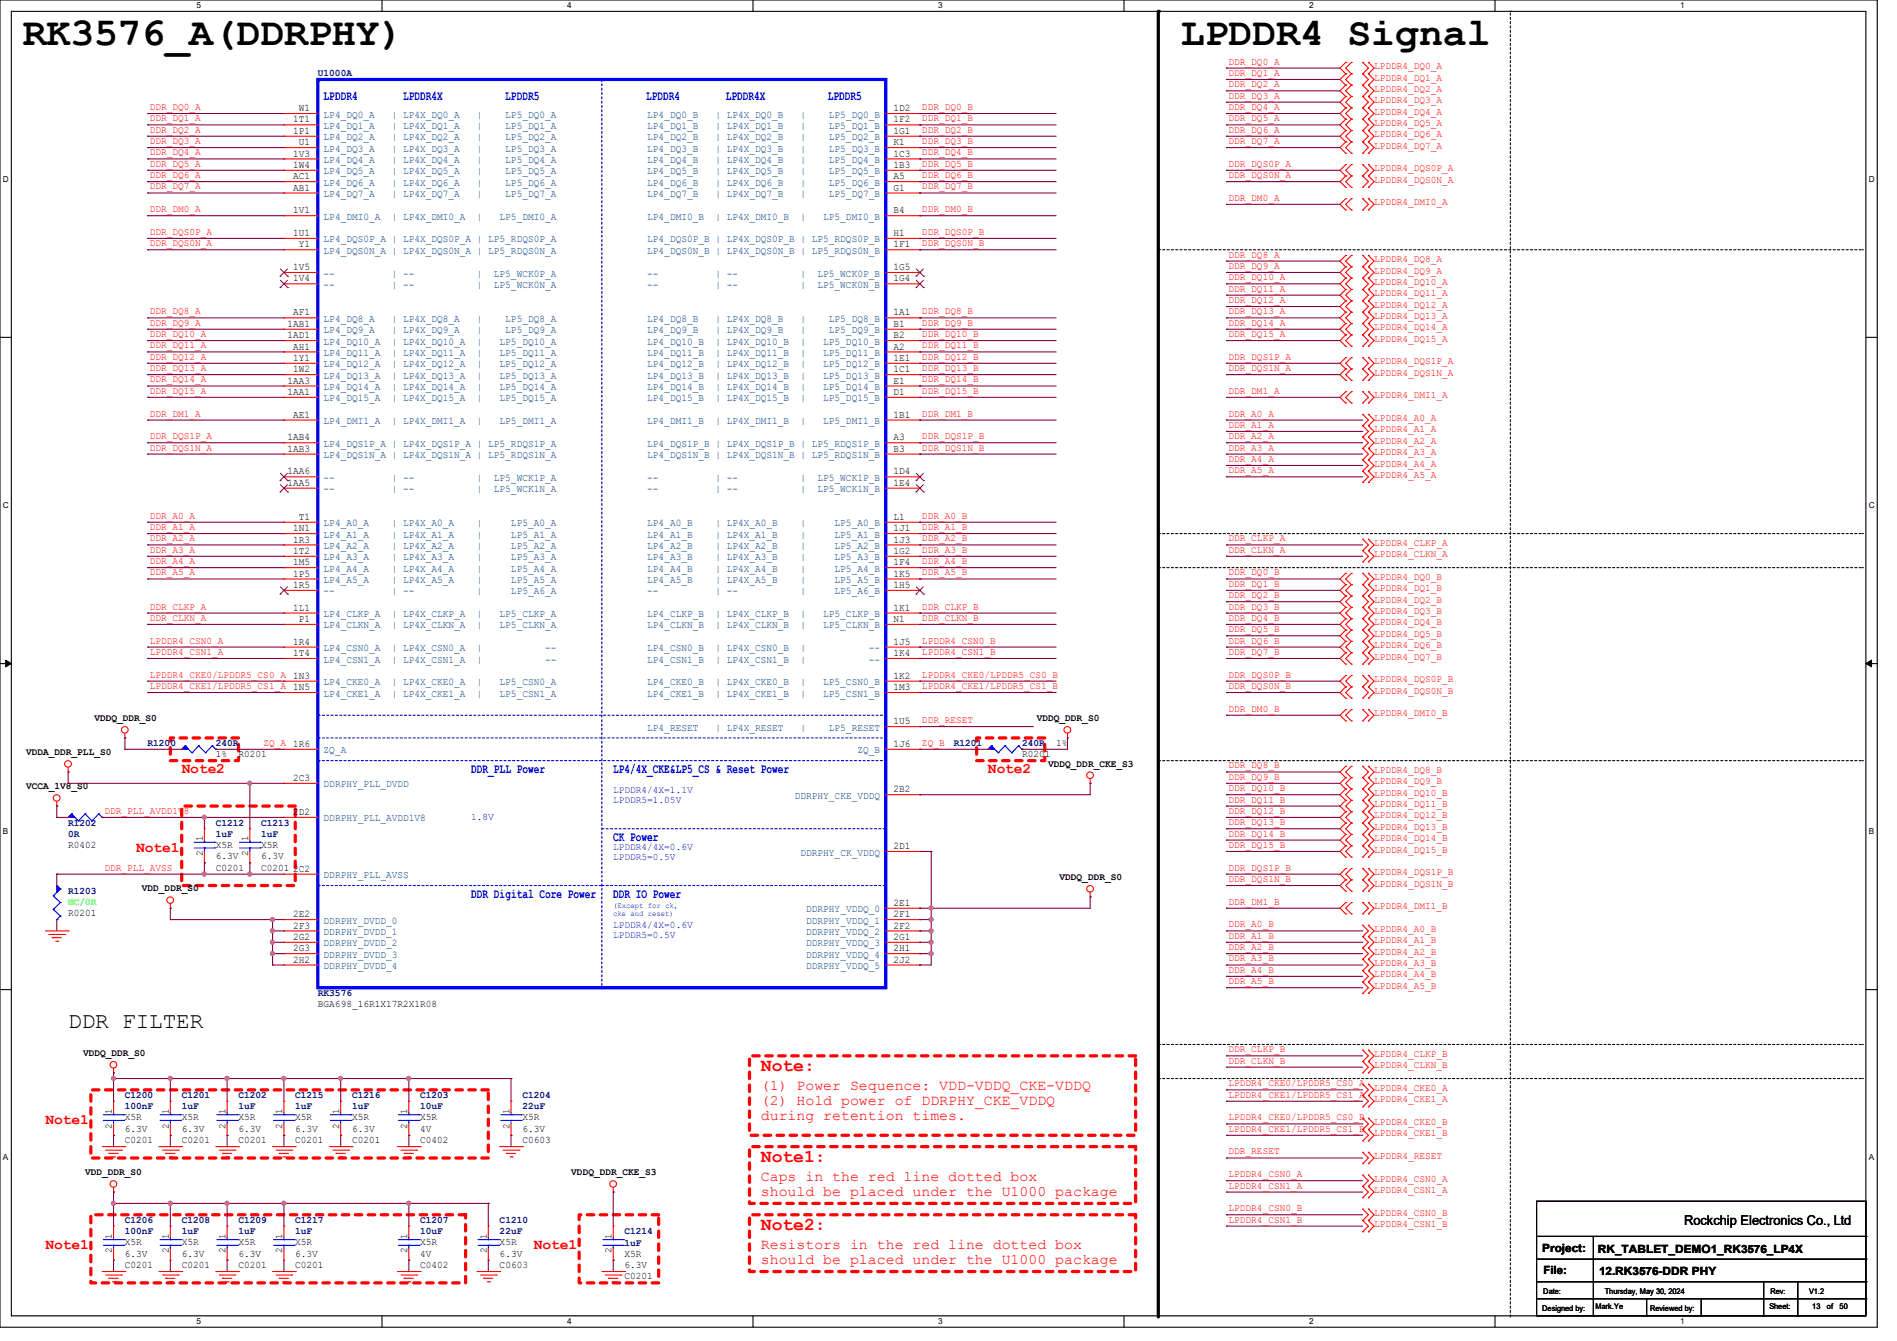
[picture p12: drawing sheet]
<svg xmlns="http://www.w3.org/2000/svg" width="297mm" height="210mm" viewBox="0 0 297 210" stroke-linecap="round" stroke-linejoin="round" font-family="sans-serif">
<defs><g id="words">
<g font-size="6.2">
<text x="3.6" y="7">RK3576_A(DDRPHY)</text>
<text x="184.9" y="7">LPDDR4 Signal</text>
</g>
<text font-size="3.6" x="10.7" y="161">DDR FILTER</text>
<g font-size="2.8" fill="#f00">
<text x="119.1" y="167.7">Note:</text>
<text x="119.1" y="181.9">Note1:</text>
<text x="119.1" y="192.6">Note2:</text>
</g>
<g font-size="2.3" fill="#f00">
<text x="28.4" y="121">Note2</text>
<text x="154.7" y="121">Note2</text>
<text x="21.3" y="133.4">Note1</text>
<text x="119.1" y="170.8">(1) Power Sequence: VDD-VDDQ_CKE-VDDQ</text>
<text x="119.1" y="173.1">(2) Hold power of DDRPHY_CKE_VDDQ</text>
<text x="7.1" y="176.1">Note1</text>
<text x="119.1" y="175.3">during retention times.</text>
<text x="119.1" y="185">Caps in the red line dotted box</text>
<text x="119.1" y="187.3">should be placed under the U1000 package</text>
<text x="7.1" y="195.7">Note1</text>
<text x="83.6" y="195.7">Note1</text>
<text x="119.1" y="195.7">Resistors in the red line dotted box</text>
<text x="119.1" y="197.9">should be placed under the U1000 package</text>
</g>
<g font-size="2.1" fill="#00f">
<text x="50.7" y="15.6">LPDDR4</text>
<text x="63.1" y="15.6">LPDDR4X</text>
<text x="79.1" y="15.6">LPDDR5</text>
<text x="101.2" y="15.6">LPDDR4</text>
<text x="113.6" y="15.6">LPDDR4X</text>
<text x="129.6" y="15.6">LPDDR5</text>
<text x="73.8" y="121">DDR_PLL Power</text>
<text x="96" y="121">LP4/4X_CKE&amp;LP5_CS &amp; Reset Power</text>
<text x="96" y="131.7">CK Power</text>
<text x="73.8" y="140.6">DDR Digital Core Power</text>
<text x="96" y="140.6">DDR IO Power</text>
</g>
<text font-size="2.1" x="263.7" y="191.9">Rockchip Electronics Co., Ltd</text>
<g font-size="1.8">
<text x="241.5" y="196">Project:</text>
<text x="250.2" y="196.2">RK_TABLET_DEMO1_RK3576_LP4X</text>
<text x="241.6" y="199.6">File:</text>
<text x="250.4" y="199.7">12.RK3576-DDR PHY</text>
</g>
<g font-size="1.6" fill="#000080">
<text x="49.8" y="11.9">U1000A</text>
<text x="23.1" y="116.8">R1200</text>
<text x="33.8" y="116.8">240R</text>
<text x="149.4" y="116.8">R1201</text>
<text x="160" y="116.8">240R</text>
<text x="10.7" y="129.3">R1202</text>
<text x="10.7" y="131.1">0R</text>
<text x="33.8" y="129.3">C1212</text>
<text x="33.8" y="131.1">1uF</text>
<text x="40.9" y="129.3">C1213</text>
<text x="40.9" y="131.1">1uF</text>
<text x="10.7" y="140">R1203</text>
<text x="49.8" y="156">RK3576</text>
<text x="19.6" y="172">C1200</text>
<text x="19.6" y="173.7">100nF</text>
<text x="28.4" y="172">C1201</text>
<text x="28.4" y="173.7">1uF</text>
<text x="37.3" y="172">C1202</text>
<text x="37.3" y="173.7">1uF</text>
<text x="46.2" y="172">C1215</text>
<text x="46.2" y="173.7">1uF</text>
<text x="55.1" y="172">C1216</text>
<text x="55.1" y="173.7">1uF</text>
<text x="65.8" y="172">C1203</text>
<text x="65.8" y="173.7">10uF</text>
<text x="81.8" y="172">C1204</text>
<text x="81.8" y="173.7">22uF</text>
<text x="19.6" y="191.5">C1206</text>
<text x="28.4" y="191.5">C1208</text>
<text x="37.3" y="191.5">C1209</text>
<text x="46.2" y="191.5">C1217</text>
<text x="65.8" y="191.5">C1207</text>
<text x="78.2" y="191.5">C1210</text>
<text x="19.6" y="193.3">100nF</text>
<text x="28.4" y="193.3">1uF</text>
<text x="37.3" y="193.3">1uF</text>
<text x="46.2" y="193.3">1uF</text>
<text x="65.8" y="193.3">10uF</text>
<text x="78.2" y="193.3">22uF</text>
<text x="97.8" y="193.3">C1214</text>
<text x="97.8" y="195.1">1uF</text>
</g>
<g font-size="1.6" fill="#f00">
<text x="192.4" y="10.1">DDR_DQ0_A</text>
<text x="192.4" y="11.9">DDR_DQ1_A</text>
<text x="215.1" y="10.8">LPDDR4_DQ0_A</text>
<text x="23.5" y="17.2">DDR_DQ0_A</text>
<text x="144.4" y="17.2">DDR_DQ0_B</text>
<text x="192.4" y="13.7">DDR_DQ2_A</text>
<text x="192.4" y="15.5">DDR_DQ3_A</text>
<text x="192.4" y="17.2">DDR_DQ4_A</text>
<text x="215.1" y="12.6">LPDDR4_DQ1_A</text>
<text x="215.1" y="14.4">LPDDR4_DQ2_A</text>
<text x="215.1" y="16.2">LPDDR4_DQ3_A</text>
<text x="215.1" y="17.9">LPDDR4_DQ4_A</text>
<text x="23.5" y="19">DDR_DQ1_A</text>
<text x="23.5" y="20.8">DDR_DQ2_A</text>
<text x="23.5" y="22.6">DDR_DQ3_A</text>
<text x="144.4" y="19">DDR_DQ1_B</text>
<text x="144.4" y="20.8">DDR_DQ2_B</text>
<text x="144.4" y="22.6">DDR_DQ3_B</text>
<text x="192.4" y="19">DDR_DQ5_A</text>
<text x="192.4" y="20.8">DDR_DQ6_A</text>
<text x="192.4" y="22.6">DDR_DQ7_A</text>
<text x="215.1" y="19.7">LPDDR4_DQ5_A</text>
<text x="215.1" y="21.5">LPDDR4_DQ6_A</text>
<text x="215.1" y="23.3">LPDDR4_DQ7_A</text>
<text x="23.5" y="24.3">DDR_DQ4_A</text>
<text x="23.5" y="26.1">DDR_DQ5_A</text>
<text x="23.5" y="27.9">DDR_DQ6_A</text>
<text x="23.5" y="29.7">DDR_DQ7_A</text>
<text x="144.4" y="24.3">DDR_DQ4_B</text>
<text x="144.4" y="26.1">DDR_DQ5_B</text>
<text x="144.4" y="27.9">DDR_DQ6_B</text>
<text x="144.4" y="29.7">DDR_DQ7_B</text>
<text x="192.4" y="26.1">DDR_DQS0P_A</text>
<text x="192.4" y="27.9">DDR_DQS0N_A</text>
<text x="215.1" y="26.8">LPDDR4_DQS0P_A</text>
<text x="215.1" y="28.6">LPDDR4_DQS0N_A</text>
<text x="23.5" y="33.2">DDR_DM0_A</text>
<text x="144.4" y="33.2">DDR_DM0_B</text>
<text x="192.4" y="31.5">DDR_DM0_A</text>
<text x="215.1" y="32.2">LPDDR4_DMI0_A</text>
<text x="23.5" y="36.8">DDR_DQS0P_A</text>
<text x="23.5" y="38.6">DDR_DQS0N_A</text>
<text x="144.4" y="36.8">DDR_DQS0P_B</text>
<text x="144.4" y="38.6">DDR_DQS0N_B</text>
<text x="192.4" y="40.3">DDR_DQ8_A</text>
<text x="215.1" y="41.1">LPDDR4_DQ8_A</text>
<text x="192.4" y="42.1">DDR_DQ9_A</text>
<text x="192.4" y="43.9">DDR_DQ10_A</text>
<text x="192.4" y="45.7">DDR_DQ11_A</text>
<text x="192.4" y="47.5">DDR_DQ12_A</text>
<text x="215.1" y="42.8">LPDDR4_DQ9_A</text>
<text x="215.1" y="44.6">LPDDR4_DQ10_A</text>
<text x="215.1" y="46.4">LPDDR4_DQ11_A</text>
<text x="23.5" y="49.2">DDR_DQ8_A</text>
<text x="23.5" y="51">DDR_DQ9_A</text>
<text x="23.5" y="52.8">DDR_DQ10_A</text>
<text x="144.4" y="49.2">DDR_DQ8_B</text>
<text x="144.4" y="51">DDR_DQ9_B</text>
<text x="144.4" y="52.8">DDR_DQ10_B</text>
<text x="192.4" y="49.2">DDR_DQ13_A</text>
<text x="192.4" y="51">DDR_DQ14_A</text>
<text x="192.4" y="52.8">DDR_DQ15_A</text>
<text x="215.1" y="48.2">LPDDR4_DQ12_A</text>
<text x="215.1" y="50">LPDDR4_DQ13_A</text>
<text x="215.1" y="51.7">LPDDR4_DQ14_A</text>
<text x="215.1" y="53.5">LPDDR4_DQ15_A</text>
<text x="23.5" y="54.6">DDR_DQ11_A</text>
<text x="23.5" y="56.3">DDR_DQ12_A</text>
<text x="23.5" y="58.1">DDR_DQ13_A</text>
<text x="23.5" y="59.9">DDR_DQ14_A</text>
<text x="144.4" y="54.6">DDR_DQ11_B</text>
<text x="144.4" y="56.3">DDR_DQ12_B</text>
<text x="144.4" y="58.1">DDR_DQ13_B</text>
<text x="144.4" y="59.9">DDR_DQ14_B</text>
<text x="192.4" y="56.3">DDR_DQS1P_A</text>
<text x="192.4" y="58.1">DDR_DQS1N_A</text>
<text x="215.1" y="57.1">LPDDR4_DQS1P_A</text>
<text x="215.1" y="58.8">LPDDR4_DQS1N_A</text>
<text x="23.5" y="61.7">DDR_DQ15_A</text>
<text x="23.5" y="65.2">DDR_DM1_A</text>
<text x="144.4" y="61.7">DDR_DQ15_B</text>
<text x="144.4" y="65.2">DDR_DM1_B</text>
<text x="192.4" y="61.7">DDR_DM1_A</text>
<text x="192.4" y="65.2">DDR_A0_A</text>
<text x="215.1" y="66">LPDDR4_A0_A</text>
<text x="215.1" y="62.4">LPDDR4_DMI1_A</text>
<text x="23.5" y="68.8">DDR_DQS1P_A</text>
<text x="23.5" y="70.6">DDR_DQS1N_A</text>
<text x="144.4" y="68.8">DDR_DQS1P_B</text>
<text x="144.4" y="70.6">DDR_DQS1N_B</text>
<text x="192.4" y="67">DDR_A1_A</text>
<text x="192.4" y="68.8">DDR_A2_A</text>
<text x="192.4" y="70.6">DDR_A3_A</text>
<text x="215.1" y="67.7">LPDDR4_A1_A</text>
<text x="215.1" y="69.5">LPDDR4_A2_A</text>
<text x="215.1" y="71.3">LPDDR4_A3_A</text>
<text x="192.4" y="72.3">DDR_A4_A</text>
<text x="192.4" y="74.1">DDR_A5_A</text>
<text x="215.1" y="73.1">LPDDR4_A4_A</text>
<text x="215.1" y="74.8">LPDDR4_A5_A</text>
<text x="23.5" y="81.2">DDR_A0_A</text>
<text x="23.5" y="83">DDR_A1_A</text>
<text x="144.4" y="81.2">DDR_A0_B</text>
<text x="144.4" y="83">DDR_A1_B</text>
<text x="23.5" y="84.8">DDR_A2_A</text>
<text x="23.5" y="86.6">DDR_A3_A</text>
<text x="23.5" y="88.3">DDR_A4_A</text>
<text x="144.4" y="84.8">DDR_A2_B</text>
<text x="144.4" y="86.6">DDR_A3_B</text>
<text x="144.4" y="88.3">DDR_A4_B</text>
<text x="192.4" y="84.8">DDR_CLKP_A</text>
<text x="192.4" y="86.6">DDR_CLKN_A</text>
<text x="215.1" y="85.5">LPDDR4_CLKP_A</text>
<text x="215.1" y="87.3">LPDDR4_CLKN_A</text>
<text x="23.5" y="90.1">DDR_A5_A</text>
<text x="23.5" y="95.5">DDR_CLKP_A</text>
<text x="144.4" y="90.1">DDR_A5_B</text>
<text x="144.4" y="95.5">DDR_CLKP_B</text>
<text x="192.4" y="90.1">DDR_DQ0_B</text>
<text x="192.4" y="91.9">DDR_DQ1_B</text>
<text x="192.4" y="93.7">DDR_DQ2_B</text>
<text x="192.4" y="95.5">DDR_DQ3_B</text>
<text x="215.1" y="90.8">LPDDR4_DQ0_B</text>
<text x="215.1" y="92.6">LPDDR4_DQ1_B</text>
<text x="215.1" y="94.4">LPDDR4_DQ2_B</text>
<text x="23.5" y="97.2">DDR_CLKN_A</text>
<text x="23.5" y="100.8">LPDDR4_CSN0_A</text>
<text x="144.4" y="97.2">DDR_CLKN_B</text>
<text x="144.4" y="100.8">LPDDR4_CSN0_B</text>
<text x="192.4" y="97.2">DDR_DQ4_B</text>
<text x="192.4" y="99">DDR_DQ5_B</text>
<text x="192.4" y="100.8">DDR_DQ6_B</text>
<text x="215.1" y="96.2">LPDDR4_DQ3_B</text>
<text x="215.1" y="98">LPDDR4_DQ4_B</text>
<text x="215.1" y="99.7">LPDDR4_DQ5_B</text>
<text x="215.1" y="101.5">LPDDR4_DQ6_B</text>
<text x="23.5" y="102.6">LPDDR4_CSN1_A</text>
<text x="23.5" y="106.1">LPDDR4_CKE0/LPDDR5_CS0_A 1N3</text>
<text x="23.5" y="107.9">LPDDR4_CKE1/LPDDR5_CS1_A 1N5</text>
<text x="144.4" y="102.6">LPDDR4_CSN1_B</text>
<text x="144.4" y="106.1">LPDDR4_CKE0/LPDDR5_CS0_B</text>
<text x="144.4" y="107.9">LPDDR4_CKE1/LPDDR5_CS1_B</text>
<text x="192.4" y="102.6">DDR_DQ7_B</text>
<text x="192.4" y="106.1">DDR_DQS0P_B</text>
<text x="192.4" y="107.9">DDR_DQS0N_B</text>
<text x="215.1" y="103.3">LPDDR4_DQ7_B</text>
<text x="215.1" y="106.8">LPDDR4_DQS0P_B</text>
<text x="144.4" y="113.2">DDR_RESET</text>
<text x="192.4" y="111.5">DDR_DM0_B</text>
<text x="215.1" y="108.6">LPDDR4_DQS0N_B</text>
<text x="215.1" y="112.2">LPDDR4_DMI0_B</text>
<text x="41.2" y="116.8">ZQ_A 1R6</text>
<text x="144.4" y="116.8">ZQ_B</text>
<text x="192.4" y="120.4">DDR_DQ8_B</text>
<text x="192.4" y="122.1">DDR_DQ9_B</text>
<text x="192.4" y="123.9">DDR_DQ10_B</text>
<text x="192.4" y="125.7">DDR_DQ11_B</text>
<text x="215.1" y="121.1">LPDDR4_DQ8_B</text>
<text x="215.1" y="122.8">LPDDR4_DQ9_B</text>
<text x="215.1" y="124.6">LPDDR4_DQ10_B</text>
<text x="16.3" y="127.5">DDR_PLL_AVDD1V8</text>
<text x="192.4" y="127.5">DDR_DQ12_B</text>
<text x="192.4" y="129.2">DDR_DQ13_B</text>
<text x="192.4" y="131">DDR_DQ14_B</text>
<text x="215.1" y="126.4">LPDDR4_DQ11_B</text>
<text x="215.1" y="128.2">LPDDR4_DQ12_B</text>
<text x="215.1" y="130">LPDDR4_DQ13_B</text>
<text x="215.1" y="131.7">LPDDR4_DQ14_B</text>
<text x="16.3" y="136.4">DDR_PLL_AVSS</text>
<text x="192.4" y="132.8">DDR_DQ15_B</text>
<text x="192.4" y="136.4">DDR_DQS1P_B</text>
<text x="215.1" y="133.5">LPDDR4_DQ15_B</text>
<text x="215.1" y="137.1">LPDDR4_DQS1P_B</text>
<text x="192.4" y="138.1">DDR_DQS1N_B</text>
<text x="192.4" y="141.7">DDR_DM1_B</text>
<text x="215.1" y="138.8">LPDDR4_DQS1N_B</text>
<text x="215.1" y="142.4">LPDDR4_DMI1_B</text>
<text x="192.4" y="145.2">DDR_A0_B</text>
<text x="192.4" y="147">DDR_A1_B</text>
<text x="192.4" y="148.8">DDR_A2_B</text>
<text x="215.1" y="146">LPDDR4_A0_B</text>
<text x="215.1" y="147.7">LPDDR4_A1_B</text>
<text x="215.1" y="149.5">LPDDR4_A2_B</text>
<text x="192.4" y="150.6">DDR_A3_B</text>
<text x="192.4" y="152.4">DDR_A4_B</text>
<text x="192.4" y="154.1">DDR_A5_B</text>
<text x="215.1" y="151.3">LPDDR4_A3_B</text>
<text x="215.1" y="153.1">LPDDR4_A4_B</text>
<text x="215.1" y="154.9">LPDDR4_A5_B</text>
<text x="192.4" y="164.8">DDR_CLKP_B</text>
<text x="192.4" y="166.6">DDR_CLKN_B</text>
<text x="215.1" y="165.5">LPDDR4_CLKP_B</text>
<text x="215.1" y="167.3">LPDDR4_CLKN_B</text>
<text x="192.4" y="170.1">LPDDR4_CKE0/LPDDR5_CS0_A</text>
<text x="192.4" y="171.9">LPDDR4_CKE1/LPDDR5_CS1_A</text>
<text x="215.1" y="170.9">LPDDR4_CKE0_A</text>
<text x="215.1" y="172.6">LPDDR4_CKE1_A</text>
<text x="192.4" y="175.5">LPDDR4_CKE0/LPDDR5_CS0_B</text>
<text x="192.4" y="177.2">LPDDR4_CKE1/LPDDR5_CS1_B</text>
<text x="215.1" y="176.2">LPDDR4_CKE0_B</text>
<text x="215.1" y="178">LPDDR4_CKE1_B</text>
<text x="192.4" y="180.8">DDR_RESET</text>
<text x="192.4" y="184.4">LPDDR4_CSN0_A</text>
<text x="215.1" y="181.5">LPDDR4_RESET</text>
<text x="215.1" y="185.1">LPDDR4_CSN0_A</text>
<text x="192.4" y="186.1">LPDDR4_CSN1_A</text>
<text x="192.4" y="189.7">LPDDR4_CSN0_B</text>
<text x="192.4" y="191.5">LPDDR4_CSN1_B</text>
<text x="215.1" y="186.9">LPDDR4_CSN1_A</text>
<text x="215.1" y="190.4">LPDDR4_CSN0_B</text>
<text x="215.1" y="192.2">LPDDR4_CSN1_B</text>
</g>
<g font-size="1.6">
<text x="46.8" y="17.4">W1</text>
<text x="139.9" y="17.4">1D2</text>
<text x="45.9" y="21">1P1</text>
<text x="45.9" y="19.2">1T1</text>
<text x="46.8" y="22.7">U1</text>
<text x="139.9" y="19.2">1F2</text>
<text x="139.9" y="21">1G1</text>
<text x="139.9" y="22.7">K1</text>
<text x="45.9" y="29.8">AB1</text>
<text x="45.9" y="28.1">AC1</text>
<text x="45.9" y="26.3">1W4</text>
<text x="45.9" y="24.5">1V3</text>
<text x="139.9" y="24.5">1C3</text>
<text x="139.9" y="26.3">1B3</text>
<text x="139.9" y="28.1">A5</text>
<text x="139.9" y="29.8">G1</text>
<text x="45.9" y="33.4">1V1</text>
<text x="139.9" y="33.4">B4</text>
<text x="45.9" y="37">1U1</text>
<text x="46.8" y="38.7">Y1</text>
<text x="139.9" y="37">H1</text>
<text x="139.9" y="38.7">1F1</text>
<text x="45.9" y="44.1">1V4</text>
<text x="45.9" y="42.3">1V5</text>
<text x="139.9" y="42.3">1G5</text>
<text x="139.9" y="44.1">1G4</text>
<text x="45" y="53">1AD1</text>
<text x="45" y="51.2">1AB1</text>
<text x="45.9" y="49.4">AF1</text>
<text x="139.9" y="49.4">1A1</text>
<text x="139.9" y="51.2">B1</text>
<text x="139.9" y="53">B2</text>
<text x="45.9" y="58.3">1W2</text>
<text x="45.9" y="56.5">1Y1</text>
<text x="45.9" y="54.7">AH1</text>
<text x="139.9" y="54.7">A2</text>
<text x="139.9" y="56.5">1E1</text>
<text x="139.9" y="58.3">1C1</text>
<text x="45" y="61.8">1AA1</text>
<text x="45" y="60.1">1AA3</text>
<text x="45.9" y="65.4">AE1</text>
<text x="139.9" y="60.1">E1</text>
<text x="139.9" y="61.8">D1</text>
<text x="139.9" y="65.4">1B1</text>
<text x="45" y="70.7">1AB3</text>
<text x="45" y="69">1AB4</text>
<text x="139.9" y="69">A3</text>
<text x="139.9" y="70.7">B3</text>
<text x="45" y="76.1">1AA5</text>
<text x="45" y="74.3">1AA6</text>
<text x="139.9" y="74.3">1D4</text>
<text x="139.9" y="76.1">1E4</text>
<text x="45.9" y="83.2">1N1</text>
<text x="46.8" y="81.4">T1</text>
<text x="139.9" y="81.4">L1</text>
<text x="139.9" y="83.2">1J1</text>
<text x="45.9" y="88.5">1M5</text>
<text x="45.9" y="86.7">1T2</text>
<text x="45.9" y="85">1R3</text>
<text x="139.9" y="85">1J3</text>
<text x="139.9" y="86.7">1G2</text>
<text x="139.9" y="88.5">1F4</text>
<text x="45.9" y="95.6">1L1</text>
<text x="45.9" y="92.1">1R5</text>
<text x="45.9" y="90.3">1P5</text>
<text x="139.9" y="90.3">1K5</text>
<text x="139.9" y="92.1">1H5</text>
<text x="139.9" y="95.6">1K1</text>
<text x="45.9" y="101">1R4</text>
<text x="46.8" y="97.4">P1</text>
<text x="139.9" y="97.4">N1</text>
<text x="139.9" y="101">1J5</text>
<text x="45.9" y="102.7">1T4</text>
<text x="139.9" y="102.7">1K4</text>
<text x="139.9" y="106.3">1K2</text>
<text x="14.8" y="112.9">VDDQ_DDR_S0</text>
<text x="139.9" y="108.1">1M3</text>
<text x="139.9" y="113.4">1U5</text>
<text x="162.3" y="112.9">VDDQ_DDR_S0</text>
<text x="4.1" y="118.3">VDDA_DDR_PLL_S0</text>
<text x="33.8" y="118.6">1%</text>
<text x="37.3" y="118.6">R0201</text>
<text x="139.9" y="117">1J6</text>
<text x="160" y="118.6">R0201</text>
<text x="165.4" y="116.8">1%</text>
<text x="4.1" y="123.6">VCCA_1V8_S0</text>
<text x="45.9" y="122.3">2C3</text>
<text x="139.9" y="124.1">2B2</text>
<text x="164.1" y="120.1">VDDQ_DDR_CKE_S3</text>
<text x="31.7" y="131.7" transform="rotate(-90 31.7 131.7)">1</text>
<text x="38.9" y="131.7" transform="rotate(-90 38.9 131.7)">1</text>
<text x="45.9" y="127.6">2D2</text>
<text x="10.7" y="132.8">R0402</text>
<text x="31.7" y="134.1" transform="rotate(-90 31.7 134.1)">2</text>
<text x="33.8" y="136.4">C0201</text>
<text x="33.8" y="132.8">X5R</text>
<text x="33.8" y="134.6">6.3V</text>
<text x="38.9" y="134.1" transform="rotate(-90 38.9 134.1)">2</text>
<text x="40.9" y="136.4">C0201</text>
<text x="40.9" y="132.8">X5R</text>
<text x="40.9" y="134.6">6.3V</text>
<text x="45.9" y="136.5">2C2</text>
<text x="139.9" y="133">2D1</text>
<text x="165.9" y="137.8">VDDQ_DDR_S0</text>
<text x="10.7" y="143.5">R0201</text>
<text x="22.2" y="139.6">VDD_DDR_S0</text>
<text x="45.9" y="143.6">2E2</text>
<text x="139.9" y="141.9">2E1</text>
<text x="139.9" y="143.6">2F1</text>
<text x="45.9" y="149">2G3</text>
<text x="45.9" y="147.2">2G2</text>
<text x="45.9" y="145.4">2F3</text>
<text x="139.9" y="145.4">2F2</text>
<text x="139.9" y="147.2">2G1</text>
<text x="139.9" y="149">2H1</text>
<text x="45.9" y="150.8">2H2</text>
<text x="139.9" y="150.8">2J2</text>
<text x="49.8" y="157.7">BGA698_16R1X17R2X1R08</text>
<text x="13" y="165.4">VDDQ_DDR_S0</text>
<text x="17.5" y="176.7" transform="rotate(-90 17.5 176.7)">2</text>
<text x="17.5" y="174.4" transform="rotate(-90 17.5 174.4)">1</text>
<text x="19.6" y="179">C0201</text>
<text x="19.6" y="175.5">X5R</text>
<text x="19.6" y="177.2">6.3V</text>
<text x="26.4" y="176.7" transform="rotate(-90 26.4 176.7)">2</text>
<text x="26.4" y="174.4" transform="rotate(-90 26.4 174.4)">1</text>
<text x="28.4" y="179">C0201</text>
<text x="28.4" y="175.5">X5R</text>
<text x="28.4" y="177.2">6.3V</text>
<text x="35.3" y="176.7" transform="rotate(-90 35.3 176.7)">2</text>
<text x="35.3" y="174.4" transform="rotate(-90 35.3 174.4)">1</text>
<text x="37.3" y="179">C0201</text>
<text x="37.3" y="175.5">X5R</text>
<text x="37.3" y="177.2">6.3V</text>
<text x="44.2" y="176.7" transform="rotate(-90 44.2 176.7)">2</text>
<text x="44.2" y="174.4" transform="rotate(-90 44.2 174.4)">1</text>
<text x="46.2" y="179">C0201</text>
<text x="46.2" y="175.5">X5R</text>
<text x="46.2" y="177.2">6.3V</text>
<text x="53.1" y="176.7" transform="rotate(-90 53.1 176.7)">2</text>
<text x="53.1" y="174.4" transform="rotate(-90 53.1 174.4)">1</text>
<text x="55.1" y="179">C0201</text>
<text x="55.1" y="175.5">X5R</text>
<text x="55.1" y="177.2">6.3V</text>
<text x="63.8" y="176.7" transform="rotate(-90 63.8 176.7)">2</text>
<text x="63.8" y="174.4" transform="rotate(-90 63.8 174.4)">1</text>
<text x="65.8" y="179">C0402</text>
<text x="65.8" y="175.5">X5R</text>
<text x="65.8" y="177.2">4V</text>
<text x="79.8" y="176.7" transform="rotate(-90 79.8 176.7)">2</text>
<text x="79.8" y="174.4" transform="rotate(-90 79.8 174.4)">1</text>
<text x="81.8" y="179">C0603</text>
<text x="81.8" y="175.5">X5R</text>
<text x="81.8" y="177.2">6.3V</text>
<text x="13.3" y="184.1">VDD_DDR_S0</text>
<text x="89.5" y="184.1">VDDQ_DDR_CKE_S3</text>
<text x="17.5" y="196.3" transform="rotate(-90 17.5 196.3)">2</text>
<text x="17.5" y="194" transform="rotate(-90 17.5 194)">1</text>
<text x="19.6" y="195">X5R</text>
<text x="19.6" y="196.8">6.3V</text>
<text x="26.4" y="196.3" transform="rotate(-90 26.4 196.3)">2</text>
<text x="26.4" y="194" transform="rotate(-90 26.4 194)">1</text>
<text x="28.4" y="195">X5R</text>
<text x="28.4" y="196.8">6.3V</text>
<text x="35.3" y="196.3" transform="rotate(-90 35.3 196.3)">2</text>
<text x="35.3" y="194" transform="rotate(-90 35.3 194)">1</text>
<text x="37.3" y="195">X5R</text>
<text x="37.3" y="196.8">6.3V</text>
<text x="44.2" y="196.3" transform="rotate(-90 44.2 196.3)">2</text>
<text x="44.2" y="194" transform="rotate(-90 44.2 194)">1</text>
<text x="46.2" y="195">X5R</text>
<text x="46.2" y="196.8">6.3V</text>
<text x="63.8" y="196.3" transform="rotate(-90 63.8 196.3)">2</text>
<text x="63.8" y="194" transform="rotate(-90 63.8 194)">1</text>
<text x="65.8" y="195">X5R</text>
<text x="65.8" y="196.8">4V</text>
<text x="76.2" y="196.3" transform="rotate(-90 76.2 196.3)">2</text>
<text x="76.2" y="194" transform="rotate(-90 76.2 194)">1</text>
<text x="78.2" y="195">X5R</text>
<text x="78.2" y="196.8">6.3V</text>
<text x="95.8" y="196.3" transform="rotate(-90 95.8 196.3)">2</text>
<text x="95.8" y="194" transform="rotate(-90 95.8 194)">1</text>
<text x="97.8" y="196.8">X5R</text>
<text x="19.6" y="198.6">C0201</text>
<text x="28.4" y="198.6">C0201</text>
<text x="37.3" y="198.6">C0201</text>
<text x="46.2" y="198.6">C0201</text>
<text x="65.8" y="198.6">C0402</text>
<text x="78.2" y="198.6">C0603</text>
<text x="97.8" y="200.4">C0201</text>
<text x="97.8" y="198.6">6.3V</text>
</g>
<g font-size="1.6" fill="#004080">
<text x="50.7" y="23.7">LP4_DQ3_A</text>
<text x="50.7" y="22">LP4_DQ2_A</text>
<text x="50.7" y="20.2">LP4_DQ1_A</text>
<text x="50.7" y="18.4">LP4_DQ0_A</text>
<text x="61.3" y="23.7">| LP4X_DQ3_A</text>
<text x="61.3" y="22">| LP4X_DQ2_A</text>
<text x="61.3" y="20.2">| LP4X_DQ1_A</text>
<text x="61.3" y="18.4">| LP4X_DQ0_A</text>
<text x="74.7" y="23.7">|</text>
<text x="74.7" y="22">|</text>
<text x="74.7" y="20.2">|</text>
<text x="74.7" y="18.4">|</text>
<text x="79.1" y="23.7">LP5_DQ3_A</text>
<text x="79.1" y="22">LP5_DQ2_A</text>
<text x="79.1" y="20.2">LP5_DQ1_A</text>
<text x="79.1" y="18.4">LP5_DQ0_A</text>
<text x="101.3" y="18.4">LP4_DQ0_B</text>
<text x="101.3" y="20.2">LP4_DQ1_B</text>
<text x="101.3" y="22">LP4_DQ2_B</text>
<text x="101.3" y="23.7">LP4_DQ3_B</text>
<text x="112" y="18.4">| LP4X_DQ0_B</text>
<text x="112" y="20.2">| LP4X_DQ1_B</text>
<text x="112" y="22">| LP4X_DQ2_B</text>
<text x="112" y="23.7">| LP4X_DQ3_B</text>
<text x="125.3" y="18.4">|</text>
<text x="125.3" y="20.2">|</text>
<text x="125.3" y="22">|</text>
<text x="125.3" y="23.7">|</text>
<text x="129.8" y="18.4">LP5_DQ0_B</text>
<text x="129.8" y="20.2">LP5_DQ1_B</text>
<text x="129.8" y="22">LP5_DQ2_B</text>
<text x="129.8" y="23.7">LP5_DQ3_B</text>
<text x="50.7" y="29.1">LP4_DQ6_A</text>
<text x="50.7" y="27.3">LP4_DQ5_A</text>
<text x="50.7" y="25.5">LP4_DQ4_A</text>
<text x="61.3" y="29.1">| LP4X_DQ6_A</text>
<text x="61.3" y="27.3">| LP4X_DQ5_A</text>
<text x="61.3" y="25.5">| LP4X_DQ4_A</text>
<text x="74.7" y="29.1">|</text>
<text x="74.7" y="27.3">|</text>
<text x="74.7" y="25.5">|</text>
<text x="79.1" y="29.1">LP5_DQ6_A</text>
<text x="79.1" y="27.3">LP5_DQ5_A</text>
<text x="79.1" y="25.5">LP5_DQ4_A</text>
<text x="101.3" y="25.5">LP4_DQ4_B</text>
<text x="101.3" y="27.3">LP4_DQ5_B</text>
<text x="101.3" y="29.1">LP4_DQ6_B</text>
<text x="112" y="25.5">| LP4X_DQ4_B</text>
<text x="112" y="27.3">| LP4X_DQ5_B</text>
<text x="112" y="29.1">| LP4X_DQ6_B</text>
<text x="125.3" y="25.5">|</text>
<text x="125.3" y="27.3">|</text>
<text x="125.3" y="29.1">|</text>
<text x="129.8" y="25.5">LP5_DQ4_B</text>
<text x="129.8" y="27.3">LP5_DQ5_B</text>
<text x="129.8" y="29.1">LP5_DQ6_B</text>
<text x="50.7" y="34.4">LP4_DMI0_A</text>
<text x="50.7" y="30.9">LP4_DQ7_A</text>
<text x="61.3" y="34.4">| LP4X_DMI0_A</text>
<text x="61.3" y="30.9">| LP4X_DQ7_A</text>
<text x="74.7" y="34.4">|</text>
<text x="74.7" y="30.9">|</text>
<text x="78.2" y="34.4">LP5_DMI0_A</text>
<text x="79.1" y="30.9">LP5_DQ7_A</text>
<text x="101.3" y="30.9">LP4_DQ7_B</text>
<text x="101.3" y="34.4">LP4_DMI0_B</text>
<text x="112" y="30.9">| LP4X_DQ7_B</text>
<text x="112" y="34.4">| LP4X_DMI0_B</text>
<text x="125.3" y="30.9">|</text>
<text x="125.3" y="34.4">|</text>
<text x="128.9" y="34.4">LP5_DMI0_B</text>
<text x="129.8" y="30.9">LP5_DQ7_B</text>
<text x="50.7" y="39.8">LP4_DQS0N_A | LP4X_DQS0N_A | LP5_RDQS0N_A</text>
<text x="50.7" y="38">LP4_DQS0P_A | LP4X_DQS0P_A | LP5_RDQS0P_A</text>
<text x="101.3" y="38">LP4_DQS0P_B | LP4X_DQS0P_B | LP5_RDQS0P_B</text>
<text x="101.3" y="39.8">LP4_DQS0N_B | LP4X_DQS0N_B | LP5_RDQS0N_B</text>
<text x="50.7" y="45.1">--</text>
<text x="50.7" y="43.3">--</text>
<text x="61.3" y="45.1">| --</text>
<text x="61.3" y="43.3">| --</text>
<text x="74.7" y="45.1">|</text>
<text x="74.7" y="43.3">|</text>
<text x="77.3" y="45.1">LP5_WCK0N_A</text>
<text x="77.3" y="43.3">LP5_WCK0P_A</text>
<text x="101.3" y="43.3">--</text>
<text x="101.3" y="45.1">--</text>
<text x="112" y="43.3">| --</text>
<text x="112" y="45.1">| --</text>
<text x="125.3" y="43.3">|</text>
<text x="125.3" y="45.1">|</text>
<text x="128" y="43.3">LP5_WCK0P_B</text>
<text x="128" y="45.1">LP5_WCK0N_B</text>
<text x="50.7" y="54">LP4_DQ10_A</text>
<text x="50.7" y="52.2">LP4_DQ9_A</text>
<text x="50.7" y="50.4">LP4_DQ8_A</text>
<text x="61.3" y="54">| LP4X_DQ10_A</text>
<text x="61.3" y="52.2">| LP4X_DQ9_A</text>
<text x="61.3" y="50.4">| LP4X_DQ8_A</text>
<text x="74.7" y="54">|</text>
<text x="74.7" y="52.2">|</text>
<text x="74.7" y="50.4">|</text>
<text x="78.2" y="54">LP5_DQ10_A</text>
<text x="79.1" y="52.2">LP5_DQ9_A</text>
<text x="79.1" y="50.4">LP5_DQ8_A</text>
<text x="101.3" y="50.4">LP4_DQ8_B</text>
<text x="101.3" y="52.2">LP4_DQ9_B</text>
<text x="101.3" y="54">LP4_DQ10_B</text>
<text x="112" y="50.4">| LP4X_DQ8_B</text>
<text x="112" y="52.2">| LP4X_DQ9_B</text>
<text x="112" y="54">| LP4X_DQ10_B</text>
<text x="125.3" y="50.4">|</text>
<text x="125.3" y="52.2">|</text>
<text x="125.3" y="54">|</text>
<text x="128.9" y="54">LP5_DQ10_B</text>
<text x="129.8" y="50.4">LP5_DQ8_B</text>
<text x="129.8" y="52.2">LP5_DQ9_B</text>
<text x="50.7" y="59.3">LP4_DQ13_A</text>
<text x="50.7" y="57.5">LP4_DQ12_A</text>
<text x="50.7" y="55.8">LP4_DQ11_A</text>
<text x="61.3" y="59.3">| LP4X_DQ13_A</text>
<text x="61.3" y="57.5">| LP4X_DQ12_A</text>
<text x="61.3" y="55.8">| LP4X_DQ11_A</text>
<text x="74.7" y="59.3">|</text>
<text x="74.7" y="57.5">|</text>
<text x="74.7" y="55.8">|</text>
<text x="78.2" y="59.3">LP5_DQ13_A</text>
<text x="78.2" y="57.5">LP5_DQ12_A</text>
<text x="78.2" y="55.8">LP5_DQ11_A</text>
<text x="101.3" y="55.8">LP4_DQ11_B</text>
<text x="101.3" y="57.5">LP4_DQ12_B</text>
<text x="101.3" y="59.3">LP4_DQ13_B</text>
<text x="112" y="55.8">| LP4X_DQ11_B</text>
<text x="112" y="57.5">| LP4X_DQ12_B</text>
<text x="112" y="59.3">| LP4X_DQ13_B</text>
<text x="125.3" y="55.8">|</text>
<text x="125.3" y="57.5">|</text>
<text x="125.3" y="59.3">|</text>
<text x="128.9" y="55.8">LP5_DQ11_B</text>
<text x="128.9" y="57.5">LP5_DQ12_B</text>
<text x="128.9" y="59.3">LP5_DQ13_B</text>
<text x="50.7" y="62.9">LP4_DQ15_A</text>
<text x="50.7" y="61.1">LP4_DQ14_A</text>
<text x="61.3" y="62.9">| LP4X_DQ15_A</text>
<text x="61.3" y="61.1">| LP4X_DQ14_A</text>
<text x="74.7" y="62.9">|</text>
<text x="74.7" y="61.1">|</text>
<text x="78.2" y="62.9">LP5_DQ15_A</text>
<text x="78.2" y="61.1">LP5_DQ14_A</text>
<text x="101.3" y="61.1">LP4_DQ14_B</text>
<text x="101.3" y="62.9">LP4_DQ15_B</text>
<text x="112" y="61.1">| LP4X_DQ14_B</text>
<text x="112" y="62.9">| LP4X_DQ15_B</text>
<text x="125.3" y="61.1">|</text>
<text x="125.3" y="62.9">|</text>
<text x="128.9" y="61.1">LP5_DQ14_B</text>
<text x="128.9" y="62.9">LP5_DQ15_B</text>
<text x="50.7" y="71.8">LP4_DQS1N_A | LP4X_DQS1N_A | LP5_RDQS1N_A</text>
<text x="50.7" y="70">LP4_DQS1P_A | LP4X_DQS1P_A | LP5_RDQS1P_A</text>
<text x="50.7" y="66.4">LP4_DMI1_A</text>
<text x="61.3" y="66.4">| LP4X_DMI1_A</text>
<text x="74.7" y="66.4">|</text>
<text x="78.2" y="66.4">LP5_DMI1_A</text>
<text x="101.3" y="66.4">LP4_DMI1_B</text>
<text x="101.3" y="70">LP4_DQS1P_B | LP4X_DQS1P_B | LP5_RDQS1P_B</text>
<text x="101.3" y="71.8">LP4_DQS1N_B | LP4X_DQS1N_B | LP5_RDQS1N_B</text>
<text x="112" y="66.4">| LP4X_DMI1_B</text>
<text x="125.3" y="66.4">|</text>
<text x="128.9" y="66.4">LP5_DMI1_B</text>
<text x="50.7" y="77.1">--</text>
<text x="50.7" y="75.3">--</text>
<text x="61.3" y="77.1">| --</text>
<text x="61.3" y="75.3">| --</text>
<text x="74.7" y="77.1">|</text>
<text x="74.7" y="75.3">|</text>
<text x="77.3" y="77.1">LP5_WCK1N_A</text>
<text x="77.3" y="75.3">LP5_WCK1P_A</text>
<text x="101.3" y="75.3">--</text>
<text x="101.3" y="77.1">--</text>
<text x="112" y="75.3">| --</text>
<text x="112" y="77.1">| --</text>
<text x="125.3" y="75.3">|</text>
<text x="125.3" y="77.1">|</text>
<text x="128" y="75.3">LP5_WCK1P_B</text>
<text x="128" y="77.1">LP5_WCK1N_B</text>
<text x="50.7" y="82.4">LP4_A0_A</text>
<text x="61.3" y="82.4">| LP4X_A0_A</text>
<text x="74.7" y="82.4">|</text>
<text x="80" y="82.4">LP5_A0_A</text>
<text x="101.3" y="82.4">LP4_A0_B</text>
<text x="112" y="82.4">| LP4X_A0_B</text>
<text x="125.3" y="82.4">|</text>
<text x="130.7" y="82.4">LP5_A0_B</text>
<text x="50.7" y="89.5">LP4_A4_A</text>
<text x="50.7" y="87.8">LP4_A3_A</text>
<text x="50.7" y="86">LP4_A2_A</text>
<text x="50.7" y="84.2">LP4_A1_A</text>
<text x="61.3" y="89.5">| LP4X_A4_A</text>
<text x="61.3" y="87.8">| LP4X_A3_A</text>
<text x="61.3" y="86">| LP4X_A2_A</text>
<text x="61.3" y="84.2">| LP4X_A1_A</text>
<text x="74.7" y="89.5">|</text>
<text x="74.7" y="87.8">|</text>
<text x="74.7" y="86">|</text>
<text x="74.7" y="84.2">|</text>
<text x="80" y="89.5">LP5_A4_A</text>
<text x="80" y="87.8">LP5_A3_A</text>
<text x="80" y="86">LP5_A2_A</text>
<text x="80" y="84.2">LP5_A1_A</text>
<text x="101.3" y="84.2">LP4_A1_B</text>
<text x="101.3" y="86">LP4_A2_B</text>
<text x="101.3" y="87.8">LP4_A3_B</text>
<text x="101.3" y="89.5">LP4_A4_B</text>
<text x="112" y="84.2">| LP4X_A1_B</text>
<text x="112" y="86">| LP4X_A2_B</text>
<text x="112" y="87.8">| LP4X_A3_B</text>
<text x="112" y="89.5">| LP4X_A4_B</text>
<text x="125.3" y="84.2">|</text>
<text x="125.3" y="86">|</text>
<text x="125.3" y="87.8">|</text>
<text x="125.3" y="89.5">|</text>
<text x="130.7" y="84.2">LP5_A1_B</text>
<text x="130.7" y="86">LP5_A2_B</text>
<text x="130.7" y="87.8">LP5_A3_B</text>
<text x="130.7" y="89.5">LP5_A4_B</text>
<text x="50.7" y="93.1">--</text>
<text x="50.7" y="91.3">LP4_A5_A</text>
<text x="61.3" y="93.1">| --</text>
<text x="61.3" y="91.3">| LP4X_A5_A</text>
<text x="74.7" y="93.1">|</text>
<text x="74.7" y="91.3">|</text>
<text x="80" y="93.1">LP5_A6_A</text>
<text x="80" y="91.3">LP5_A5_A</text>
<text x="101.3" y="91.3">LP4_A5_B</text>
<text x="101.3" y="93.1">--</text>
<text x="112" y="91.3">| LP4X_A5_B</text>
<text x="112" y="93.1">| --</text>
<text x="125.3" y="91.3">|</text>
<text x="125.3" y="93.1">|</text>
<text x="130.7" y="91.3">LP5_A5_B</text>
<text x="130.7" y="93.1">LP5_A6_B</text>
<text x="50.7" y="102">LP4_CSN0_A</text>
<text x="50.7" y="98.4">LP4_CLKN_A</text>
<text x="50.7" y="96.6">LP4_CLKP_A</text>
<text x="61.3" y="102">| LP4X_CSN0_A</text>
<text x="61.3" y="98.4">| LP4X_CLKN_A</text>
<text x="61.3" y="96.6">| LP4X_CLKP_A</text>
<text x="74.7" y="102">|</text>
<text x="74.7" y="98.4">|</text>
<text x="74.7" y="96.6">|</text>
<text x="78.2" y="98.4">LP5_CLKN_A</text>
<text x="78.2" y="96.6">LP5_CLKP_A</text>
<text x="85.3" y="102">--</text>
<text x="101.3" y="96.6">LP4_CLKP_B</text>
<text x="101.3" y="98.4">LP4_CLKN_B</text>
<text x="101.3" y="102">LP4_CSN0_B</text>
<text x="112" y="96.6">| LP4X_CLKP_B</text>
<text x="112" y="98.4">| LP4X_CLKN_B</text>
<text x="112" y="102">| LP4X_CSN0_B</text>
<text x="125.3" y="96.6">|</text>
<text x="125.3" y="98.4">|</text>
<text x="125.3" y="102">|</text>
<text x="128.9" y="96.6">LP5_CLKP_B</text>
<text x="128.9" y="98.4">LP5_CLKN_B</text>
<text x="136" y="102">--</text>
<text x="50.7" y="107.3">LP4_CKE0_A</text>
<text x="50.7" y="103.8">LP4_CSN1_A</text>
<text x="61.3" y="107.3">| LP4X_CKE0_A</text>
<text x="61.3" y="103.8">| LP4X_CSN1_A</text>
<text x="74.7" y="107.3">|</text>
<text x="74.7" y="103.8">|</text>
<text x="78.2" y="107.3">LP5_CSN0_A</text>
<text x="85.3" y="103.8">--</text>
<text x="101.3" y="103.8">LP4_CSN1_B</text>
<text x="101.3" y="107.3">LP4_CKE0_B</text>
<text x="112" y="103.8">| LP4X_CSN1_B</text>
<text x="112" y="107.3">| LP4X_CKE0_B</text>
<text x="125.3" y="103.8">|</text>
<text x="125.3" y="107.3">|</text>
<text x="128.9" y="107.3">LP5_CSN0_B</text>
<text x="136" y="103.8">--</text>
<text x="50.7" y="109.1">LP4_CKE1_A</text>
<text x="61.3" y="109.1">| LP4X_CKE1_A</text>
<text x="74.7" y="109.1">|</text>
<text x="78.2" y="109.1">LP5_CSN1_A</text>
<text x="101.3" y="109.1">LP4_CKE1_B</text>
<text x="112" y="109.1">| LP4X_CKE1_B</text>
<text x="125.3" y="109.1">|</text>
<text x="128.9" y="109.1">LP5_CSN1_B</text>
<text x="50.7" y="118">ZQ_A</text>
<text x="101.3" y="114.4">LP4_RESET</text>
<text x="112" y="114.4">| LP4X_RESET</text>
<text x="125.3" y="114.4">|</text>
<text x="129.8" y="114.4">LP5_RESET</text>
<text x="134.2" y="118">ZQ_B</text>
<text x="50.7" y="123.3">DDRPHY_PLL_DVDD</text>
<text x="124.5" y="125.1">DDRPHY_CKE_VDDQ</text>
<text x="50.7" y="128.7">DDRPHY_PLL_AVDD1V8</text>
<text x="50.7" y="137.5">DDRPHY_PLL_AVSS</text>
<text x="125.3" y="134">DDRPHY_CK_VDDQ</text>
<text x="126.2" y="142.9">DDRPHY_VDDQ_0</text>
<text x="50.7" y="150">DDRPHY_DVDD_3</text>
<text x="50.7" y="148.2">DDRPHY_DVDD_2</text>
<text x="50.7" y="146.4">DDRPHY_DVDD_1</text>
<text x="50.7" y="144.7">DDRPHY_DVDD_0</text>
<text x="126.2" y="144.7">DDRPHY_VDDQ_1</text>
<text x="126.2" y="146.4">DDRPHY_VDDQ_2</text>
<text x="126.2" y="148.2">DDRPHY_VDDQ_3</text>
<text x="126.2" y="150">DDRPHY_VDDQ_4</text>
<text x="50.7" y="151.8">DDRPHY_DVDD_4</text>
<text x="126.2" y="151.8">DDRPHY_VDDQ_5</text>
</g>
<g font-size="1.6" fill="#00f">
<text x="96" y="124.2">LPDDR4/4X=1.1V</text>
<text x="96" y="125.8">LPDDR5=1.05V</text>
<text x="73.8" y="128.4">1.8V</text>
<text x="96" y="133.1">LPDDR4/4X=0.6V</text>
<text x="96" y="134.7">LPDDR5=0.5V</text>
<text x="96" y="145.4">LPDDR4/4X=0.6V</text>
<text x="96" y="147">LPDDR5=0.5V</text>
</g>
<text font-size="1.6" fill="#0f0" x="10.7" y="141.7">NC/0R</text>
<g font-size="1.3">
<text x="30.8" y="1.3">5</text>
<text x="88.8" y="1.3">4</text>
<text x="146.9" y="1.3">3</text>
<text x="205" y="1.3">2</text>
<text x="263.1" y="1.3">1</text>
<text x=".5" y="28.4">D</text>
<text x="292.6" y="28.4">D</text>
<text x=".5" y="79.5">C</text>
<text x="292.6" y="79.5">C</text>
<text x=".5" y="130.6">B</text>
<text x="292.6" y="130.6">B</text>
<text x=".5" y="181.7">A</text>
<text x="292.6" y="181.7">A</text>
<text x="30.8" y="207.4">5</text>
<text x="88.8" y="207.4">4</text>
<text x="146.9" y="207.4">3</text>
<text x="205" y="207.4">2</text>
<text x="263.1" y="207.4">1</text>
</g>
<g font-size="1.2" fill="#00f">
<text x="96" y="142.2">(Except for ck,</text>
<text x="96" y="143.4">cke and reset)</text>
</g>
<g font-size="1.2">
<text x="241.6" y="202.6">Date:</text>
<text x="251.2" y="202.6">Thursday, May 30, 2024</text>
<text x="277.2" y="202.6">Rev:</text>
<text x="283.2" y="202.6">V1.2</text>
<text x="241.5" y="205.3">Designed by:</text>
<text x="249.8" y="205.1">Mark.Ye</text>
<text x="258.4" y="205.3">Reviewed by:</text>
<text x="277" y="205.1">Sheet:</text>
<text x="283.8" y="205.1">13</text>
<text x="286" y="205.1">of</text>
<text x="288" y="205.1">50</text>
</g>
</g></defs>
<path d="M0 0h293.9v207.9h-293.9zM1.8 1.8h290.3v204.3h-290.3z" fill="none" stroke="#000" stroke-width=".17"/>
<g fill="#fff">
<path d="M30.8 .2h.7v1.4h-.7z"/>
<path d="M30.8 206.2h.7v1.4h-.7z"/>
</g>
<path d="M59.8 0v1.8M59.8 206.1v1.8" fill="none" stroke="#000" stroke-width=".17"/>
<g fill="#fff">
<path d="M88.8 .2h.7v1.4h-.7z"/>
<path d="M88.8 206.2h.7v1.4h-.7z"/>
</g>
<path d="M117.9 0v1.8M117.9 206.1v1.8" fill="none" stroke="#000" stroke-width=".17"/>
<g fill="#fff">
<path d="M146.9 .2h.7v1.4h-.7z"/>
<path d="M146.9 206.2h.7v1.4h-.7z"/>
</g>
<path d="M176 0v1.8M176 206.1v1.8" fill="none" stroke="#000" stroke-width=".17"/>
<g fill="#fff">
<path d="M205 .2h.7v1.4h-.7z"/>
<path d="M205 206.2h.7v1.4h-.7z"/>
</g>
<path d="M234.1 0v1.8M234.1 206.1v1.8" fill="none" stroke="#000" stroke-width=".17"/>
<g fill="#fff">
<path d="M263.1 .2h.6v1.4h-.6z"/>
<path d="M263.1 206.2h.6v1.4h-.6z"/>
<path d="M.5 27.3h.9v1.4h-.9z"/>
<path d="M292.6 27.3h.9v1.4h-.9z"/>
<path d="M.5 78.4h.9v1.4h-.9z"/>
<path d="M292.6 78.4h.9v1.4h-.9z"/>
</g>
<path d="M0 52.8h1.8M292.1 52.8h1.8" fill="none" stroke="#000" stroke-width=".17"/>
<g fill="#fff">
<path d="M.5 129.5h.8v1.4h-.8z"/>
<path d="M292.6 129.5h.8v1.4h-.8z"/>
</g>
<path d="M0 103.9h1.8M292.1 103.9h1.8" fill="none" stroke="#000" stroke-width=".17"/>
<path d="M.9 103.4l.9 .5-.9 .5zM292.1 103.9l.9-.5v1z" fill="#000" stroke="#000" stroke-width=".16"/>
<g fill="#fff">
<path d="M.5 180.5h.8v1.4h-.8z"/>
<path d="M292.6 180.5h.8v1.4h-.8z"/>
</g>
<g fill="none" stroke="#000" stroke-width=".17">
<path d="M0 155h1.8M292.1 155h1.8M240.6 188.1h51.5v18h-51.5zM240.6 193.6h51.5M240.6 197.2h51.5M249.5 193.6v12.5M292.1 193.6h.1M292.1 197.2h.1M240.6 200.7h51.5M240.6 203.4h51.5M249.5 206.1h.1M257.8 206.1h.1"/>
<path d="M257.8 203.4v2.7M266.4 206.1h.1M266.4 203.4v2.7M276.1 206.1h.1M276.1 200.7v5.4M281.5 206.1h.1M281.5 200.7v5.4M292.1 200.7h.1M292.1 203.4h.1"/>
</g>
<path d="M181.4 1.8v204.4" fill="none" stroke="#000" stroke-width=".51"/>
<circle cx="181.4" cy="1.8" r=".25" fill="#000"/>
<g fill="none" stroke="#000" stroke-width=".17" stroke-dasharray=".3 .3">
<path d="M236.5 1.8h.1M181.4 39.1h110.2M291.6 39.1h.1M181.4 83.6h110.2M181.4 88.9h110.2M291.6 83.6h.1M291.6 88.9h.1M181.4 119.1h110.2M291.6 119.1h.1M181.4 163.6h110.2M181.4 168.9h110.2M291.6 163.6h.1"/>
<path d="M291.6 168.9h.1M236.5 206.2v-204.4"/>
</g>
<path d="M26.7 115.6h10.6v3.5h-10.6zM152.9 115.6h10.7v3.5h-10.7zM28.4 126.2h17.8v12.5h-17.8zM14.2 170.7h62.3v10.7h-62.3zM117.3 179.6h60.5v8.9h-60.5zM117.3 165.4h60.5v12.4h-60.5zM14.2 190.2h58.7v10.7h-58.7zM90.7 190.2h12.4v10.7h-12.4zM117.3 190.2h60.5v8.9h-60.5z" fill="none" stroke="#f00" stroke-width=".51" stroke-dasharray="1 1"/>
<g fill="none" stroke="#f00" stroke-width=".17">
<path d="M44.4 19.6h.1M44.4 17.8h.1M44.4 19.6h5.4M44.4 17.8h5.4M138.7 19.6h5.3M138.7 17.8h5.3M144 17.8h.1M144 19.6h.1M210.7 9.8h.1M210.7 11.6h.1M210.7 13.3h.1M210.7 15.1h.1"/>
<path d="M210.7 16.9h.1M210.7 18.7h.1M210.7 9.8l-.9 .9 .9 .9M210.7 15.1l-.9 .9 .9 .9M210.7 11.6l-.9 .8 .9 .9M210.7 16.9l-.9 .9 .9 .9M210.7 13.3l-.9 .9 .9 .9M210.7 18.7l-.9 .9 .9 .8M211.6 11.6h.1M211.6 9.8h.1M211.6 13.3h.1M211.6 15.1h.1"/>
<path d="M211.6 16.9h.1M211.6 18.7h.1M211.6 9.8l-.9 .9 .9 .9M211.6 13.3l-.9 .9 .9 .9M211.6 11.6l-.9 .8 .9 .9M211.6 15.1l-.9 .9 .9 .9M211.6 16.9l-.9 .9 .9 .9M211.6 18.7l-.9 .9 .9 .8M213.4 11.6h.1M213.4 9.8h.1M213.4 13.3h.1M213.4 15.1h.1"/>
<path d="M213.4 16.9h.1M213.4 18.7h.1M213.4 13.3l.8 .9-.8 .9M213.4 9.8l.8 .9-.8 .9M213.4 15.1l.8 .9-.8 .9M213.4 11.6l.8 .8-.8 .9M213.4 18.7l.8 .9-.8 .8M213.4 16.9l.8 .9-.8 .9M214.2 11.6h.1M214.2 9.8h.1M214.2 13.3h.1M214.2 15.1h.1"/>
<path d="M214.2 16.9h.1M214.2 18.7h.1M214.2 15.1l.9 .9-.9 .9M214.2 9.8l.9 .9-.9 .9M214.2 11.6l.9 .8-.9 .9M214.2 18.7l.9 .9-.9 .8M214.2 13.3l.9 .9-.9 .9M214.2 16.9l.9 .9-.9 .9M44.4 39.1h.1M44.4 37.3h.1M44.4 33.8h.1M44.4 30.2h.1"/>
<path d="M44.4 28.4h.1M44.4 26.7h.1M44.4 24.9h.1M44.4 23.1h.1M44.4 21.3h.1M44.4 39.1h5.4M44.4 37.3h5.4M44.4 33.8h5.4M44.4 30.2h5.4M44.4 28.4h5.4M44.4 26.7h5.4M44.4 24.9h5.4"/>
<path d="M44.4 23.1h5.4M44.4 21.3h5.4M138.7 39.1h5.3M138.7 37.3h5.3M138.7 33.8h5.3M138.7 30.2h5.3M138.7 28.4h5.3M138.7 26.7h5.3M138.7 24.9h5.3M138.7 23.1h5.3M138.7 21.3h5.3M144 21.3h.1"/>
<path d="M144 23.1h.1M144 24.9h.1M144 26.7h.1M144 28.4h.1M144 30.2h.1M144 33.8h.1M144 37.3h.1M144 39.1h.1M210.7 20.4h.1M210.7 22.2h.1M210.7 24h.1M210.7 25.8h.1"/>
<path d="M210.7 27.6h.1M210.7 29.3h.1M210.7 31.1h.1M210.7 32.9h.1M210.7 20.4l-.9 .9 .9 .9M210.7 22.2l-.9 .9 .9 .9M210.7 25.8l-.9 .9 .9 .9M210.7 27.6l-.9 .8 .9 .9M210.7 31.1l-.9 .9 .9 .9M211.6 20.4h.1M211.6 22.2h.1M211.6 24h.1"/>
<path d="M211.6 27.6h.1M211.6 25.8h.1M211.6 29.3h.1M211.6 32.9h.1M211.6 31.1h.1M211.6 20.4l-.9 .9 .9 .9M211.6 22.2l-.9 .9 .9 .9M211.6 25.8l-.9 .9 .9 .9M211.6 27.6l-.9 .8 .9 .9M211.6 31.1l-.9 .9 .9 .9M213.4 20.4h.1M213.4 22.2h.1"/>
<path d="M213.4 24h.1M213.4 27.6h.1M213.4 25.8h.1M213.4 29.3h.1M213.4 32.9h.1M213.4 31.1h.1M213.4 20.4l.8 .9-.8 .9M213.4 22.2l.8 .9-.8 .9M213.4 25.8l.8 .9-.8 .9M213.4 31.1l.8 .9-.8 .9M213.4 27.6l.8 .8-.8 .9M214.2 20.4h.1"/>
<path d="M214.2 22.2h.1M214.2 24h.1M214.2 27.6h.1M214.2 25.8h.1M214.2 29.3h.1M214.2 32.9h.1M214.2 31.1h.1M214.2 20.4l.9 .9-.9 .9M214.2 22.2l.9 .9-.9 .9M214.2 25.8l.9 .9-.9 .9M214.2 31.1l.9 .9-.9 .9M214.2 27.6l.9 .8-.9 .9"/>
<path d="M44.4 58.7h.1M44.4 56.9h.1M44.4 55.1h.1M44.4 53.3h.1M44.4 51.6h.1M44.4 49.8h.1M44.4 44.4h.1M44.4 42.7h.1M44.4 58.7h5.4M44.4 56.9h5.4M44.4 55.1h5.4M44.4 53.3h5.4"/>
<path d="M44.4 51.6h5.4M44.4 49.8h5.4M44.4 44.4h5.4M44.4 42.7h5.4M138.7 58.7h5.3M138.7 56.9h5.3M138.7 55.1h5.3M138.7 53.3h5.3M138.7 51.6h5.3M138.7 49.8h5.3M138.7 44.4h5.3M138.7 42.7h5.3"/>
<path d="M144 42.7h.1M144 44.4h.1M144 49.8h.1M144 51.6h.1M144 53.3h.1M144 55.1h.1M144 56.9h.1M144 58.7h.1M210.7 40h.1M210.7 41.8h.1M210.7 43.6h.1M210.7 45.3h.1"/>
<path d="M210.7 47.1h.1M210.7 48.9h.1M210.7 50.7h.1M210.7 52.5h.1M210.7 54.2h.1M210.7 56h.1M210.7 57.8h.1M210.7 59.6h.1M210.7 40l-.9 .9 .9 .9M210.7 45.3l-.9 .9 .9 .9M210.7 41.8l-.9 .9 .9 .9M210.7 47.1l-.9 .9 .9 .9"/>
<path d="M210.7 43.6l-.9 .8 .9 .9M210.7 48.9l-.9 .9 .9 .9M210.7 50.7l-.9 .9 .9 .9M210.7 52.5l-.9 .8 .9 .9M210.7 56l-.9 .9 .9 .9M210.7 57.8l-.9 .9 .9 .9M211.6 41.8h.1M211.6 40h.1M211.6 43.6h.1M211.6 45.3h.1M211.6 47.1h.1M211.6 48.9h.1"/>
<path d="M211.6 50.7h.1M211.6 52.5h.1M211.6 54.2h.1M211.6 57.8h.1M211.6 56h.1M211.6 59.6h.1M211.6 40l-.9 .9 .9 .9M211.6 43.6l-.9 .8 .9 .9M211.6 41.8l-.9 .9 .9 .9M211.6 45.3l-.9 .9 .9 .9M211.6 47.1l-.9 .9 .9 .9M211.6 48.9l-.9 .9 .9 .9"/>
<path d="M211.6 50.7l-.9 .9 .9 .9M211.6 52.5l-.9 .8 .9 .9M211.6 56l-.9 .9 .9 .9M211.6 57.8l-.9 .9 .9 .9M213.4 41.8h.1M213.4 40h.1M213.4 43.6h.1M213.4 45.3h.1M213.4 47.1h.1M213.4 48.9h.1M213.4 50.7h.1M213.4 52.5h.1"/>
<path d="M213.4 54.2h.1M213.4 57.8h.1M213.4 56h.1M213.4 59.6h.1M213.4 43.6l.8 .8-.8 .9M213.4 40l.8 .9-.8 .9M213.4 45.3l.8 .9-.8 .9M213.4 41.8l.8 .9-.8 .9M213.4 47.1l.8 .9-.8 .9M213.4 50.7l.8 .9-.8 .9M213.4 52.5l.8 .8-.8 .9M213.4 48.9l.8 .9-.8 .9"/>
<path d="M213.4 56l.8 .9-.8 .9M213.4 57.8l.8 .9-.8 .9M214.2 41.8h.1M214.2 40h.1M214.2 43.6h.1M214.2 45.3h.1M214.2 47.1h.1M214.2 48.9h.1M214.2 50.7h.1M214.2 52.5h.1M214.2 54.2h.1M214.2 57.8h.1"/>
<path d="M214.2 56h.1M214.2 59.6h.1M214.2 45.3l.9 .9-.9 .9M214.2 40l.9 .9-.9 .9M214.2 47.1l.9 .9-.9 .9M214.2 41.8l.9 .9-.9 .9M214.2 43.6l.9 .8-.9 .9M214.2 52.5l.9 .8-.9 .9M214.2 48.9l.9 .9-.9 .9M214.2 56l.9 .9-.9 .9M214.2 50.7l.9 .9-.9 .9M214.2 57.8l.9 .9-.9 .9"/>
<path d="M44.4 76.5h.1M44.4 74.7h.1M44.4 71.1h.1M44.4 69.3h.1M44.4 65.8h.1M44.4 62.2h.1M44.4 60.5h.1M44.4 76.5h5.4M44.4 74.7h5.4M44.4 71.1h5.4M44.4 69.3h5.4M44.4 65.8h5.4"/>
<path d="M44.4 62.2h5.4M44.4 60.5h5.4M138.7 76.5h5.3M138.7 74.7h5.3M138.7 71.1h5.3M138.7 69.3h5.3M138.7 65.8h5.3M138.7 62.2h5.3M138.7 60.5h5.3M144 60.5h.1M144 62.2h.1M144 65.8h.1"/>
<path d="M144 69.3h.1M144 71.1h.1M144 74.7h.1M144 76.5h.1M210.7 61.3h.1M210.7 63.1h.1M210.7 61.3l-.9 .9 .9 .9M211.6 63.1h.1M211.6 61.3h.1M211.6 61.3l-.9 .9 .9 .9M213.4 66.7h.1M213.4 64.9h.1"/>
<path d="M213.4 68.5h.1M213.4 70.2h.1M213.4 72h.1M213.4 73.8h.1M213.4 75.6h.1M213.4 63.1h.1M213.4 61.3h.1M213.4 61.3l.8 .9-.8 .9M213.4 64.9l.8 .9-.8 .9M213.4 66.7l.8 .9-.8 .9M213.4 68.5l.8 .8-.8 .9M213.4 70.2l.8 .9-.8 .9"/>
<path d="M213.4 72l.8 .9-.8 .9M213.4 73.8l.8 .9-.8 .9M214.2 66.7h.1M214.2 64.9h.1M214.2 68.5h.1M214.2 70.2h.1M214.2 72h.1M214.2 73.8h.1M214.2 75.6h.1M214.2 63.1h.1M214.2 61.3h.1M214.2 64.9l.9 .9-.9 .9"/>
<path d="M214.2 66.7l.9 .9-.9 .9M214.2 68.5l.9 .8-.9 .9M214.2 70.2l.9 .9-.9 .9M214.2 72l.9 .9-.9 .9M214.2 73.8l.9 .9-.9 .9M214.2 61.3l.9 .9-.9 .9M44.4 97.8h.1M44.4 96h.1M44.4 92.5h.1M44.4 90.7h.1M44.4 88.9h.1M44.4 87.1h.1"/>
<path d="M44.4 85.3h.1M44.4 83.6h.1M44.4 81.8h.1M44.4 97.8h5.4M44.4 96h5.4M44.4 92.5h5.4M44.4 90.7h5.4M44.4 88.9h5.4M44.4 87.1h5.4M44.4 85.3h5.4M44.4 83.6h5.4M44.4 81.8h5.4"/>
<path d="M138.7 97.8h5.3M138.7 96h5.3M138.7 92.5h5.3M138.7 90.7h5.3M138.7 88.9h5.3M138.7 87.1h5.3M138.7 85.3h5.3M138.7 83.6h5.3M138.7 81.8h5.3M144 81.8h.1M144 83.6h.1M144 85.3h.1"/>
<path d="M144 87.1h.1M144 88.9h.1M144 90.7h.1M144 92.5h.1M144 96h.1M144 97.8h.1M210.7 91.6h.1M210.7 89.8h.1M210.7 93.3h.1M210.7 95.1h.1M210.7 96.9h.1M210.7 98.7h.1"/>
<path d="M210.7 89.8l-.9 .9 .9 .9M210.7 95.1l-.9 .9 .9 .9M210.7 91.6l-.9 .9 .9 .8M210.7 96.9l-.9 .9 .9 .9M210.7 93.3l-.9 .9 .9 .9M210.7 98.7l-.9 .9 .9 .9M211.6 89.8h.1M211.6 91.6h.1M211.6 93.3h.1M211.6 95.1h.1M211.6 96.9h.1M211.6 98.7h.1"/>
<path d="M211.6 89.8l-.9 .9 .9 .9M211.6 93.3l-.9 .9 .9 .9M211.6 91.6l-.9 .9 .9 .8M211.6 95.1l-.9 .9 .9 .9M211.6 96.9l-.9 .9 .9 .9M211.6 98.7l-.9 .9 .9 .9M213.4 89.8h.1M213.4 91.6h.1M213.4 93.3h.1M213.4 95.1h.1M213.4 96.9h.1M213.4 98.7h.1"/>
<path d="M213.4 86.2h.1M213.4 84.5h.1M213.4 88h.1M213.4 86.2l.8 .9-.8 .9M213.4 93.3l.8 .9-.8 .9M213.4 89.8l.8 .9-.8 .9M213.4 95.1l.8 .9-.8 .9M213.4 91.6l.8 .9-.8 .8M213.4 96.9l.8 .9-.8 .9M213.4 98.7l.8 .9-.8 .9M213.4 84.5l.8 .8-.8 .9M214.2 89.8h.1"/>
<path d="M214.2 91.6h.1M214.2 93.3h.1M214.2 95.1h.1M214.2 96.9h.1M214.2 98.7h.1M214.2 86.2h.1M214.2 84.5h.1M214.2 88h.1M214.2 95.1l.9 .9-.9 .9M214.2 84.5l.9 .8-.9 .9M214.2 89.8l.9 .9-.9 .9M214.2 96.9l.9 .9-.9 .9"/>
<path d="M214.2 86.2l.9 .9-.9 .9M214.2 91.6l.9 .9-.9 .8M214.2 98.7l.9 .9-.9 .9M214.2 93.3l.9 .9-.9 .9M19.6 115.6h.1M19.6 114.9v.7M28.4 117.3h.1M33.8 117.3h.1M44.4 117.3h.1M44.4 108.5h.1M44.4 106.7h.1M44.4 103.1h.1"/>
<path d="M44.4 101.3h.1M44.4 117.3h5.4M44.4 108.5h5.4M44.4 106.7h5.4M44.4 103.1h5.4M44.4 101.3h5.4M138.7 117.3h5.3M138.7 108.5h5.3M138.7 106.7h5.3M138.7 103.1h5.3M138.7 101.3h5.3M138.7 113.8h5.3"/>
<path d="M144 101.3h.1M144 103.1h.1M144 106.7h.1M144 108.5h.1M144 117.3h.1M144 113.8h.1M154.7 117.3h.1M160 117.3h.1M167.1 115.6h.1M167.1 114.9v.7M210.7 100.5h.1M210.7 102.2h.1"/>
<path d="M210.7 104h.1M210.7 107.6h.1M210.7 105.8h.1M210.7 109.3h.1M210.7 111.1h.1M210.7 112.9h.1M210.7 100.5l-.9 .8 .9 .9M210.7 102.2l-.9 .9 .9 .9M210.7 105.8l-.9 .9 .9 .9M210.7 107.6l-.9 .9 .9 .8M210.7 111.1l-.9 .9 .9 .9M211.6 100.5h.1"/>
<path d="M211.6 102.2h.1M211.6 104h.1M211.6 105.8h.1M211.6 107.6h.1M211.6 109.3h.1M211.6 112.9h.1M211.6 111.1h.1M211.6 100.5l-.9 .8 .9 .9M211.6 102.2l-.9 .9 .9 .9M211.6 105.8l-.9 .9 .9 .9M211.6 107.6l-.9 .9 .9 .8M211.6 111.1l-.9 .9 .9 .9"/>
<path d="M213.4 100.5h.1M213.4 102.2h.1M213.4 104h.1M213.4 105.8h.1M213.4 107.6h.1M213.4 109.3h.1M213.4 112.9h.1M213.4 111.1h.1M213.4 100.5l.8 .8-.8 .9M213.4 105.8l.8 .9-.8 .9M213.4 102.2l.8 .9-.8 .9M213.4 111.1l.8 .9-.8 .9"/>
<path d="M213.4 107.6l.8 .9-.8 .8M214.2 100.5h.1M214.2 102.2h.1M214.2 104h.1M214.2 105.8h.1M214.2 107.6h.1M214.2 109.3h.1M214.2 112.9h.1M214.2 111.1h.1M214.2 100.5l.9 .8-.9 .9M214.2 102.2l.9 .9-.9 .9M214.2 105.8l.9 .9-.9 .9"/>
<path d="M214.2 107.6l.9 .9-.9 .8M214.2 111.1l.9 .9-.9 .9M8.9 126.2h.1M8.9 138.7h.1M8.9 125.5v.7M10.7 120.9h.1M10.7 128h.1M10.7 120.2v.7M16 128h.1M32 129.8h.1M32 135.1h.1M32 129.8v1.8"/>
<path d="M32 133.3v1.8M39.1 129.8h.1M39.1 135.1h.1M39.1 129.8v1.8M39.1 133.3v1.8M44.4 136.9h.1M44.4 128h.1M44.4 122.7h.1M44.4 136.9h5.4M44.4 128h5.4M44.4 122.7h5.4M138.7 124.5h5.3"/>
<path d="M138.7 133.3h5.3M144 124.5h.1M144 133.3h.1M170.7 122.7h.1M170.7 122v.7M170.7 139.7v.8M210.7 121.8h.1M210.7 120h.1M210.7 123.6h.1M210.7 125.3h.1M210.7 127.1h.1M210.7 128.9h.1"/>
<path d="M210.7 130.7h.1M210.7 132.5h.1M210.7 134.2h.1M210.7 137.8h.1M210.7 136h.1M210.7 139.6h.1M210.7 120l-.9 .9 .9 .9M210.7 125.3l-.9 .9 .9 .9M210.7 121.8l-.9 .9 .9 .9M210.7 127.1l-.9 .9 .9 .9M210.7 123.6l-.9 .9 .9 .8M210.7 128.9l-.9 .9 .9 .9"/>
<path d="M210.7 130.7l-.9 .9 .9 .9M210.7 132.5l-.9 .8 .9 .9M210.7 136l-.9 .9 .9 .9M210.7 137.8l-.9 .9 .9 .9M211.6 120h.1M211.6 121.8h.1M211.6 123.6h.1M211.6 125.3h.1M211.6 127.1h.1M211.6 128.9h.1M211.6 130.7h.1M211.6 132.5h.1"/>
<path d="M211.6 134.2h.1M211.6 136h.1M211.6 137.8h.1M211.6 139.6h.1M211.6 120l-.9 .9 .9 .9M211.6 123.6l-.9 .9 .9 .8M211.6 121.8l-.9 .9 .9 .9M211.6 125.3l-.9 .9 .9 .9M211.6 127.1l-.9 .9 .9 .9M211.6 128.9l-.9 .9 .9 .9M211.6 130.7l-.9 .9 .9 .9M211.6 132.5l-.9 .8 .9 .9"/>
<path d="M211.6 136l-.9 .9 .9 .9M211.6 137.8l-.9 .9 .9 .9M213.4 120h.1M213.4 121.8h.1M213.4 123.6h.1M213.4 125.3h.1M213.4 127.1h.1M213.4 128.9h.1M213.4 130.7h.1M213.4 132.5h.1M213.4 134.2h.1M213.4 136h.1"/>
<path d="M213.4 137.8h.1M213.4 139.6h.1M213.4 123.6l.8 .9-.8 .8M213.4 120l.8 .9-.8 .9M213.4 125.3l.8 .9-.8 .9M213.4 121.8l.8 .9-.8 .9M213.4 127.1l.8 .9-.8 .9M213.4 128.9l.8 .9-.8 .9M213.4 130.7l.8 .9-.8 .9M213.4 132.5l.8 .8-.8 .9M213.4 136l.8 .9-.8 .9M213.4 137.8l.8 .9-.8 .9"/>
<path d="M214.2 120h.1M214.2 121.8h.1M214.2 123.6h.1M214.2 125.3h.1M214.2 127.1h.1M214.2 128.9h.1M214.2 130.7h.1M214.2 132.5h.1M214.2 134.2h.1M214.2 136h.1M214.2 137.8h.1M214.2 139.6h.1"/>
<path d="M214.2 120l.9 .9-.9 .9M214.2 127.1l.9 .9-.9 .9M214.2 121.8l.9 .9-.9 .9M214.2 128.9l.9 .9-.9 .9M214.2 123.6l.9 .9-.9 .8M214.2 130.7l.9 .9-.9 .9M214.2 125.3l.9 .9-.9 .9M214.2 132.5l.9 .8-.9 .9M214.2 137.8l.9 .9-.9 .9M214.2 136l.9 .9-.9 .9M7.1 145.8h3.6M7.7 146.3h2.4"/>
<path d="M8.2 146.9h.1M8.2 146.9h1.4M8.7 147.4h.4M8.9 144h.1M9.1 147.4h.1M10.1 146.3h.1M10.7 145.8h.1M26.7 142.2h.1M26.7 141.5v.7M44.4 151.1h.1M44.4 149.4h.1M44.4 147.6h.1"/>
<path d="M44.4 145.8h.1M44.4 144h.1M44.4 145.8h5.4M44.4 151.1h5.4M44.4 149.4h5.4M44.4 147.6h5.4M44.4 144h5.4M138.7 145.8h5.3M138.7 151.1h5.3M138.7 149.4h5.3M138.7 147.6h5.3M138.7 144h5.3"/>
<path d="M138.7 142.2h5.3M144 142.2h.1M144 144h.1M144 145.8h.1M144 147.6h.1M144 149.4h.1M144 151.1h.1M170.7 140.5h.1M210.7 141.4h.1M210.7 143.1h.1M210.7 141.4l-.9 .8 .9 .9M211.6 143.1h.1"/>
<path d="M211.6 141.4h.1M211.6 141.4l-.9 .8 .9 .9M213.4 146.7h.1M213.4 144.9h.1M213.4 148.5h.1M213.4 150.2h.1M213.4 152h.1M213.4 153.8h.1M213.4 155.6h.1M213.4 143.1h.1M213.4 141.4h.1M213.4 141.4l.8 .8-.8 .9"/>
<path d="M213.4 144.9l.8 .9-.8 .9M213.4 146.7l.8 .9-.8 .9M213.4 148.5l.8 .9-.8 .8M213.4 150.2l.8 .9-.8 .9M213.4 152l.8 .9-.8 .9M213.4 153.8l.8 .9-.8 .9M214.2 146.7h.1M214.2 144.9h.1M214.2 148.5h.1M214.2 150.2h.1M214.2 152h.1M214.2 153.8h.1"/>
<path d="M214.2 155.6h.1M214.2 143.1h.1M214.2 141.4h.1M214.2 141.4l.9 .8-.9 .9M214.2 144.9l.9 .9-.9 .9M214.2 146.7l.9 .9-.9 .9M214.2 148.5l.9 .9-.9 .8M214.2 150.2l.9 .9-.9 .9M214.2 152l.9 .9-.9 .9M214.2 153.8l.9 .9-.9 .9M16 179.6h3.6M17.8 168h.1"/>
<path d="M17.8 172.5h.1M17.8 177.8h.1M17.8 167.3v.7M17.8 172.5v1.7M17.8 176v1.8M19.6 179.6h.1M24.9 179.6h3.5M26.7 172.5h.1M26.7 177.8h.1M26.7 172.5v1.7M26.7 176v1.8M28.4 179.6h.1"/>
<path d="M33.8 179.6h3.5M35.6 172.5h.1M35.6 177.8h.1M35.6 172.5v1.7M35.6 176v1.8M37.3 179.6h.1M42.7 179.6h3.5M44.4 172.5h.1M44.4 177.8h.1M44.4 172.5v1.7M44.4 176v1.8M46.2 179.6h.1"/>
<path d="M51.6 179.6h3.5M53.3 172.5h.1M53.3 177.8h.1M53.3 172.5v1.7M53.3 176v1.8M55.1 179.6h.1M62.2 179.6h3.6M64 172.5h.1M64 177.8h.1M64 172.5v1.7M64 176v1.8M65.8 179.6h.1"/>
<path d="M78.2 179.6h3.6M80 172.5h.1M80 177.8h.1M80 172.5v1.7M80 176v1.8M81.8 179.6h.1M213.4 166.2h.1M213.4 164.5h.1M213.4 168h.1M213.4 171.6h.1M213.4 169.8h.1M213.4 173.4h.1"/>
<path d="M213.4 176.9h.1M213.4 175.1h.1M213.4 178.7h.1M213.4 164.5l.8 .9-.8 .8M213.4 166.2l.8 .9-.8 .9M213.4 169.8l.8 .9-.8 .9M213.4 171.6l.8 .9-.8 .9M213.4 175.1l.8 .9-.8 .9M213.4 176.9l.8 .9-.8 .9M214.2 166.2h.1M214.2 164.5h.1M214.2 168h.1"/>
<path d="M214.2 171.6h.1M214.2 169.8h.1M214.2 173.4h.1M214.2 176.9h.1M214.2 175.1h.1M214.2 178.7h.1M214.2 164.5l.9 .9-.9 .8M214.2 166.2l.9 .9-.9 .9M214.2 169.8l.9 .9-.9 .9M214.2 171.6l.9 .9-.9 .9M214.2 175.1l.9 .9-.9 .9M214.2 176.9l.9 .9-.9 .9"/>
<path d="M16 199.1h3.6M16.6 199.7h2.4M16.6 180.1h2.4M17.1 180.6h.1M17.1 180.6h1.4M17.6 181.2h.3M17.8 186.7h.1M17.8 192h.1M17.8 197.4h.1M17.8 186v.7M17.8 192v1.8M17.8 195.6v1.8"/>
<path d="M17.9 181.2h.1M19 180.1h.1M19 199.7h.1M19.6 199.1h.1M24.9 199.1h3.5M25.4 199.7h2.5M25.4 180.1h2.5M26 180.6h.1M26 180.6h1.4M26.5 181.2h.3M26.7 192h.1M26.7 197.4h.1"/>
<path d="M26.7 192v1.8M26.7 195.6v1.8M26.8 181.2h.1M27.9 180.1h.1M27.9 199.7h.1M28.4 199.1h.1M33.8 199.1h3.5M34.3 199.7h2.5M34.3 180.1h2.5M34.8 180.6h.1M34.8 180.6h1.5M35.4 181.2h.3"/>
<path d="M35.6 192h.1M35.6 197.4h.1M35.6 192v1.8M35.6 195.6v1.8M35.7 181.2h.1M36.8 180.1h.1M36.8 199.7h.1M37.3 199.1h.1M42.7 199.1h3.5M43.2 199.7h2.5M43.2 180.1h2.5M43.7 180.6h.1"/>
<path d="M43.7 180.6h1.5M44.3 181.2h.3M44.4 192h.1M44.4 197.4h.1M44.4 192v1.8M44.4 195.6v1.8M44.6 181.2h.1M45.7 180.1h.1M45.7 199.7h.1M46.2 199.1h.1M52.1 180.1h2.5M52.6 180.6h.1"/>
<path d="M52.6 180.6h1.5M53.2 181.2h.3M53.5 181.2h.1M54.6 180.1h.1M62.2 199.1h3.6M62.8 199.7h2.4M62.8 180.1h2.4M63.3 180.6h.1M63.3 180.6h1.4M63.8 181.2h.4M64 192h.1M64 197.4h.1"/>
<path d="M64 192v1.8M64 195.6v1.8M64.2 181.2h.1M65.2 180.1h.1M65.2 199.7h.1M65.8 199.1h.1M74.7 199.1h3.5M75.2 199.7h2.5M76.5 192h.1M76.5 197.4h.1M76.5 192v1.8M76.5 195.6v1.8"/>
<path d="M77.7 199.7h.1M78.2 199.1h.1M78.8 180.1h2.4M79.3 180.6h.1M79.3 180.6h1.4M79.8 181.2h.4M80.2 181.2h.1M81.2 180.1h.1M94.2 199.1h3.6M94.8 199.7h2.4M96 186.7h.1M96 192h.1"/>
<path d="M96 197.4h.1M96 186v.7M96 192v1.8M96 195.6v1.8M97.2 199.7h.1M97.8 199.1h.1M213.4 182.2h.1M213.4 180.5h.1M213.4 185.8h.1M213.4 184h.1M213.4 187.6h.1M213.4 191.1h.1"/>
<path d="M213.4 189.4h.1M213.4 192.9h.1M213.4 180.5l.8 .9-.8 .8M213.4 184l.8 .9-.8 .9M213.4 185.8l.8 .9-.8 .9M213.4 189.4l.8 .8-.8 .9M213.4 191.1l.8 .9-.8 .9M214.2 182.2h.1M214.2 180.5h.1M214.2 185.8h.1M214.2 184h.1M214.2 187.6h.1"/>
<path d="M214.2 191.1h.1M214.2 189.4h.1M214.2 192.9h.1M214.2 180.5l.9 .9-.9 .8M214.2 184l.9 .9-.9 .9M214.2 185.8l.9 .9-.9 .9M214.2 189.4l.9 .8-.9 .9M214.2 191.1l.9 .9-.9 .9M17.1 200.2h.1M17.1 200.2h1.4M17.6 200.7h.3M17.9 200.7h.1"/>
<path d="M26 200.2h.1M26 200.2h1.4M26.5 200.7h.3M26.8 200.7h.1M34.8 200.2h.1M34.8 200.2h1.5M35.4 200.7h.3M35.7 200.7h.1M43.7 200.2h.1M43.7 200.2h1.5M44.3 200.7h.3M44.6 200.7h.1"/>
<path d="M63.3 200.2h.1M63.3 200.2h1.4M63.8 200.7h.4M64.2 200.7h.1M75.7 200.2h.1M75.7 200.2h1.5M76.3 200.7h.3M76.6 200.7h.1M95.3 200.2h.1M95.3 200.2h1.4M95.8 200.7h.4M96.2 200.7h.1"/>
<circle cx="10.7" cy="119.6" r=".52"/>
<circle cx="19.5" cy="114.3" r=".52"/>
<circle cx="167.1" cy="114.3" r=".52"/>
<circle cx="8.9" cy="125" r=".52"/>
<circle cx="170.7" cy="139.2" r=".52"/>
<circle cx="170.7" cy="121.4" r=".52"/>
<circle cx="26.7" cy="141" r=".52"/>
<circle cx="17.8" cy="166.8" r=".52"/>
<circle cx="17.8" cy="185.4" r=".52"/>
<circle cx="96" cy="185.4" r=".52"/>
</g>
<g fill="none" stroke="#00f" stroke-width=".17">
<path d="M29 116.8h.1M29 116.8l-.6 .5M29 116.8l1.1 1.1M30.1 117.9h.1M31.1 116.8h.1M31.1 116.8l-1 1.1M31.1 116.8l1.1 1.1M32.2 117.9h.1M33.2 116.8h.1M33.2 116.8l-1 1.1M33.2 116.8l.6 .5M33.8 117.3h.1"/>
<path d="M155.2 116.8h.1M155.2 116.8l-.5 .5M155.2 116.8l1.1 1.1M156.3 117.9h.1M157.4 116.8h.1M157.4 116.8l-1.1 1.1M157.4 116.8l1 1.1M158.4 117.9h.1M159.5 116.8h.1M159.5 116.8l-1.1 1.1M159.5 116.8l.5 .5M160 117.3h.1"/>
<path d="M8.9 138.7l.5 .5M9.4 139.2h.1M9.4 139.2l-1.1 1.1M11.2 127.5h.1M11.2 127.5l-.5 .5M11.2 127.5l1.1 1.1M12.3 128.6h.1M13.3 127.5h.1M13.3 127.5l-1 1.1M13.3 127.5l1.1 1.1M14.4 128.6h.1M15.5 127.5h.1"/>
<path d="M15.5 127.5l-1.1 1.1M15.5 127.5l.5 .5M16 128h.1M30.4 132.8h3.2M30.4 131.9h3.2M32 131.9h.1M32 132.8h.1M32 131.6v.3M32 132.8v.5M33.6 132.8h.1M33.6 131.9h.1M37.5 132.8h3.2"/>
<path d="M37.5 131.9h3.2M39.1 131.9h.1M39.1 132.8h.1M39.1 131.6v.3M39.1 132.8v.5M40.7 132.8h.1M40.7 131.9h.1M8.3 140.3h.1M8.3 142.4h.1M8.3 140.3l1.1 1.1M8.3 142.4l1.1 1.1M8.9 144h.1"/>
<path d="M9.4 141.4h.1M9.4 143.5h.1M9.4 141.4l-1.1 1M9.4 143.5l-.5 .5M16.2 175.5h3.2M16.2 174.6h3.2M17.8 174.6h.1M17.8 175.5h.1M17.8 174.2v.4M17.8 175.5v.5M19.4 175.5h.1M19.4 174.6h.1"/>
<path d="M25.1 175.5h3.2M25.1 174.6h3.2M26.7 174.6h.1M26.7 175.5h.1M26.7 174.2v.4M26.7 175.5v.5M28.3 175.5h.1M28.3 174.6h.1M34 175.5h3.2M34 174.6h3.2M35.6 174.6h.1M35.6 175.5h.1"/>
<path d="M35.6 174.2v.4M35.6 175.5v.5M37.2 175.5h.1M37.2 174.6h.1M42.8 175.5h3.3M42.8 174.6h3.3M44.4 174.6h.1M44.4 175.5h.1M44.4 174.2v.4M44.4 175.5v.5M46.1 175.5h.1M46.1 174.6h.1"/>
<path d="M51.7 175.5h3.2M51.7 174.6h3.2M53.3 174.6h.1M53.3 175.5h.1M53.3 174.2v.4M53.3 175.5v.5M54.9 175.5h.1M54.9 174.6h.1M62.4 175.5h3.2M62.4 174.6h3.2M64 174.6h.1M64 175.5h.1"/>
<path d="M64 174.2v.4M64 175.5v.5M65.6 175.5h.1M65.6 174.6h.1M78.4 175.5h3.2M78.4 174.6h3.2M80 174.6h.1M80 175.5h.1M80 174.2v.4M80 175.5v.5M81.6 175.5h.1M81.6 174.6h.1"/>
<path d="M16.2 195h3.2M16.2 194.1h3.2M17.8 194.1h.1M17.8 195h.1M17.8 193.8v.3M17.8 195v.6M19.4 195h.1M19.4 194.1h.1M25.1 195h3.2M25.1 194.1h3.2M26.7 194.1h.1M26.7 195h.1"/>
<path d="M26.7 193.8v.3M26.7 195v.6M28.3 195h.1M28.3 194.1h.1M34 195h3.2M34 194.1h3.2M35.6 194.1h.1M35.6 195h.1M35.6 193.8v.3M35.6 195v.6M37.2 195h.1M37.2 194.1h.1"/>
<path d="M42.8 195h3.3M42.8 194.1h3.3M44.4 194.1h.1M44.4 195h.1M44.4 193.8v.3M44.4 195v.6M46.1 195h.1M46.1 194.1h.1M62.4 195h3.2M62.4 194.1h3.2M64 194.1h.1M64 195h.1"/>
<path d="M64 193.8v.3M64 195v.6M65.6 195h.1M65.6 194.1h.1M74.8 195h3.3M74.8 194.1h3.3M76.5 194.1h.1M76.5 195h.1M76.5 193.8v.3M76.5 195v.6M78.1 195h.1M78.1 194.1h.1"/>
<path d="M94.4 195h3.2M94.4 194.1h3.2M96 194.1h.1M96 195h.1M96 193.8v.3M96 195v.6M97.6 195h.1M97.6 194.1h.1"/>
</g>
<g fill="#00f" stroke="#00f" stroke-width=".17">
<path d="M155.2 116.8l.5 .5h-1z"/>
<path d="M8.9 138.7l.5 .5-.5 .5z"/>
<path d="M28.4 117.3l.6-.5 .5 .5z"/>
<path d="M10.7 128l.5-.5 .5 .5z"/>
</g>
<path d="M49.8 12.4h88.9v142.3h-88.9z" fill="none" stroke="#00f" stroke-width=".51"/>
<g fill="none" stroke="#00f" stroke-width=".17" stroke-dasharray=".3 .3">
<path d="M94.2 12.4v142.3M49.8 112h88.9M49.8 115.6h88.9M49.8 119.1h88.9M138.7 112h.1M138.7 115.6h.1M138.7 119.1h.1M49.8 138.7h44.4M94.2 129.8h44.5M94.2 138.7h44.5M94.2 138.7h.1M138.7 129.8h.1"/>
<path d="M138.7 138.7h.1M94.2 154.7h.1"/>
</g>
<g fill="none" stroke="#804000" stroke-width=".16">
<path d="M43.9 45h.1M43.9 43.3h.1M43.9 43.9l1.1 1.1M43.9 42.1l1.1 1.2M45 43.9l-1.1 1.1M45 42.1l-1.1 1.2M45 45h.1M45 43.3h.1M143.4 43.3h.1M143.4 45h.1M143.5 42.1l1.1 1.2M143.5 43.9l1.1 1.1"/>
<path d="M144.6 42.1l-1.2 1.2M144.6 43.9l-1.2 1.1M144.6 43.3h.1M144.6 45h.1M43.9 77h.1M43.9 75.3h.1M43.9 75.9l1.1 1.1M43.9 74.1l1.1 1.2M45 75.9l-1.1 1.1M45 74.1l-1.1 1.2M45 77h.1M45 75.3h.1"/>
<path d="M143.4 75.3h.1M143.4 77h.1M143.5 74.1l1.1 1.2M143.5 75.9l1.1 1.1M144.6 74.1l-1.2 1.2M144.6 75.9l-1.2 1.1M144.6 75.3h.1M144.6 77h.1M43.9 93h.1M43.9 91.9l1.1 1.1M45 91.9l-1.1 1.1M45 93h.1"/>
<path d="M143.4 93h.1M143.5 91.9l1.1 1.1M144.6 91.9l-1.2 1.1M144.6 93h.1"/>
</g>
<g fill="none" stroke="#800040" stroke-width=".17">
<path d="M23.1 17.8h.1M23.1 19.6h.1M23.1 17.8h21.3M23.1 19.6h21.3M144 17.8h.1M144 19.6h.1M144 17.8h21.4M144 19.6h21.4M192 10.7h.1M192 12.4h.1M192 14.2h.1M192 16h.1"/>
<path d="M192 17.8h.1M192 19.6h.1M192 17.8h17.8M192 19.6h17.8M192 10.7h17.8M192 12.4h17.8M192 14.2h17.8M192 16h17.8M23.1 21.3h.1M23.1 23.1h.1M23.1 24.9h.1M23.1 26.7h.1"/>
<path d="M23.1 28.4h.1M23.1 30.2h.1M23.1 33.8h.1M23.1 37.3h.1M23.1 39.1h.1M23.1 21.3h21.3M23.1 23.1h21.3M23.1 24.9h21.3M23.1 26.7h21.3M23.1 28.4h21.3M23.1 30.2h21.3M23.1 33.8h21.3"/>
<path d="M23.1 37.3h21.3M23.1 39.1h21.3M144 21.3h.1M144 23.1h.1M144 24.9h.1M144 26.7h.1M144 28.4h.1M144 30.2h.1M144 33.8h.1M144 37.3h.1M144 39.1h.1M144 21.3h21.4"/>
<path d="M144 23.1h21.4M144 24.9h21.4M144 26.7h21.4M144 28.4h21.4M144 30.2h21.4M144 33.8h21.4M144 37.3h21.4M144 39.1h21.4M192 21.3h.1M192 23.1h.1M192 26.7h.1M192 28.4h.1"/>
<path d="M192 32h.1M192 21.3h17.8M192 23.1h17.8M192 26.7h17.8M192 28.4h17.8M192 32h17.8M23.1 49.8h.1M23.1 51.6h.1M23.1 53.3h.1M23.1 55.1h.1M23.1 56.9h.1M23.1 58.7h.1"/>
<path d="M23.1 49.8h21.3M23.1 51.6h21.3M23.1 53.3h21.3M23.1 55.1h21.3M23.1 56.9h21.3M23.1 58.7h21.3M144 49.8h.1M144 51.6h.1M144 53.3h.1M144 55.1h.1M144 56.9h.1M144 58.7h.1"/>
<path d="M144 49.8h21.4M144 51.6h21.4M144 53.3h21.4M144 55.1h21.4M144 56.9h21.4M144 58.7h21.4M192 40.9h.1M192 42.7h.1M192 44.4h.1M192 46.2h.1M192 48h.1M192 49.8h.1"/>
<path d="M192 51.6h.1M192 53.3h.1M192 56.9h.1M192 58.7h.1M192 49.8h17.8M192 51.6h17.8M192 53.3h17.8M192 56.9h17.8M192 58.7h17.8M192 40.9h17.8M192 42.7h17.8M192 44.4h17.8"/>
<path d="M192 46.2h17.8M192 48h17.8M23.1 60.5h.1M23.1 62.2h.1M23.1 65.8h.1M23.1 69.3h.1M23.1 71.1h.1M23.1 60.5h21.3M23.1 62.2h21.3M23.1 65.8h21.3M23.1 69.3h21.3M23.1 71.1h21.3"/>
<path d="M144 60.5h.1M144 62.2h.1M144 65.8h.1M144 69.3h.1M144 71.1h.1M144 60.5h21.4M144 62.2h21.4M144 65.8h21.4M144 69.3h21.4M144 71.1h21.4M192 62.2h.1M192 65.8h.1"/>
<path d="M192 67.6h.1M192 69.3h.1M192 71.1h.1M192 72.9h.1M192 74.7h.1M192 62.2h17.8M192 65.8h21.4M192 69.3h21.4M192 71.1h21.4M192 67.6h21.4M192 72.9h21.4M192 74.7h21.4"/>
<path d="M23.1 81.8h.1M23.1 83.6h.1M23.1 85.3h.1M23.1 87.1h.1M23.1 88.9h.1M23.1 90.7h.1M23.1 96h.1M23.1 97.8h.1M23.1 81.8h21.3M23.1 83.6h21.3M23.1 85.3h21.3M23.1 87.1h21.3"/>
<path d="M23.1 88.9h21.3M23.1 90.7h21.3M23.1 96h21.3M23.1 97.8h21.3M144 81.8h.1M144 83.6h.1M144 85.3h.1M144 87.1h.1M144 88.9h.1M144 90.7h.1M144 96h.1M144 97.8h.1"/>
<path d="M144 81.8h21.4M144 83.6h21.4M144 85.3h21.4M144 87.1h21.4M144 88.9h21.4M144 90.7h21.4M144 96h21.4M144 97.8h21.4M192 85.3h.1M192 87.1h.1M192 90.7h.1M192 92.5h.1"/>
<path d="M192 94.2h.1M192 96h.1M192 97.8h.1M192 99.6h.1M192 85.3h21.4M192 87.1h21.4M192 90.7h17.8M192 96h17.8M192 97.8h17.8M192 92.5h17.8M192 94.2h17.8M192 99.6h17.8"/>
<path d="M19.6 115.6h.1M19.6 117.3h.1M19.6 117.3h8.8M19.6 115.6v1.7M23.1 101.3h.1M23.1 103.1h.1M23.1 106.7h.1M23.1 108.5h.1M23.1 101.3h21.3M23.1 103.1h21.3M23.1 106.7h21.3M23.1 108.5h21.3"/>
<path d="M33.8 117.3h.1M33.8 117.3h10.6M144 117.3h.1M144 101.3h.1M144 103.1h.1M144 106.7h.1M144 108.5h.1M144 113.8h.1M144 117.3h10.7M144 101.3h21.4M144 103.1h21.4M144 106.7h21.4"/>
<path d="M144 108.5h21.4M144 113.8h17.8M160 117.3h.1M167.1 115.6h.1M167.1 115.6v1.7h-7.1M192 101.3h.1M192 103.1h.1M192 106.7h.1M192 108.5h.1M192 112h.1M192 101.3h17.8M192 103.1h17.8"/>
<path d="M192 106.7h17.8M192 108.5h17.8M192 112h17.8M8.9 136.9h.1M8.9 126.2h.1M8.9 128h.1M8.9 128h1.8M8.9 136.9h35.5M8.9 126.2v1.8M8.9 136.9v1.8M10.7 122.7h.1M10.7 120.9h.1"/>
<path d="M10.7 122.7h33.7M10.7 120.9v1.8M16 128h.1M16 128h28.4M32 128h.1M32 135.1h.1M32 136.9h.1M32 128v1.8M32 135.1v1.8M39.1 122.7h.1M39.1 135.1h.1M39.1 136.9h.1"/>
<path d="M39.1 122.7v7.1M39.1 135.1v1.8M144 124.5h.1M144 133.3h1.8M145.8 133.3h.1M145.8 133.3v17.8h-1.8M170.7 122.7h.1M170.7 122.7v1.8h-26.7M192 120.9h.1M192 122.7h.1M192 124.5h.1M192 126.2h.1"/>
<path d="M192 128h.1M192 129.8h.1M192 131.6h.1M192 133.3h.1M192 136.9h.1M192 138.7h.1M192 128h17.8M192 124.5h17.8M192 136.9h17.8M192 122.7h17.8M192 120.9h17.8M192 126.2h17.8"/>
<path d="M192 129.8h17.8M192 131.6h17.8M192 133.3h17.8M192 138.7h17.8M8.9 144h.1M8.9 144v1.8M26.7 144h.1M26.7 142.2h.1M26.7 144h17.7M26.7 142.2v1.8M42.7 147.6h.1M42.7 145.8h.1"/>
<path d="M42.7 144h.1M42.7 151.1h.1M42.7 149.4h.1M42.7 145.8h1.7M42.7 147.6h1.7M42.7 149.4h1.7M42.7 144v7.1M42.7 151.1h1.7M144 142.2h.1M144 145.8h.1M144 144h.1M144 147.6h.1"/>
<path d="M144 149.4h.1M144 151.1h.1M144 145.8h1.8M144 144h1.8M144 147.6h1.8M144 149.4h1.8M145.8 142.2h.1M145.8 144h.1M145.8 145.8h.1M145.8 147.6h.1M145.8 149.4h.1M170.7 140.5h.1"/>
<path d="M170.7 140.5v1.7h-26.7M192 142.2h.1M192 145.8h.1M192 147.6h.1M192 149.4h.1M192 151.1h.1M192 152.9h.1M192 154.7h.1M192 142.2h17.8M192 145.8h21.4M192 147.6h21.4M192 149.4h21.4"/>
<path d="M192 151.1h21.4M192 152.9h21.4M192 154.7h21.4M17.8 168h.1M17.8 168.9h.1M17.8 177.8h.1M17.8 168v4.5M17.8 177.8v1.8M17.8 168.9h62.2M26.7 168.9h.1M26.7 177.8h.1M26.7 168.9v3.6"/>
<path d="M26.7 177.8v1.8M35.6 168.9h.1M35.6 177.8h.1M35.6 168.9v3.6M35.6 177.8v1.8M44.4 168.9h.1M44.4 177.8h.1M44.4 168.9v3.6M44.4 177.8v1.8M53.3 168.9h.1M53.3 177.8h.1M53.3 168.9v3.6"/>
<path d="M53.3 177.8v1.8M64 168.9h.1M64 177.8h.1M64 168.9v3.6M64 177.8v1.8M80 168.9h.1M80 177.8h.1M80 168.9v3.6M80 177.8v1.8M192 165.4h.1M192 167.1h.1M192 170.7h.1"/>
<path d="M192 172.5h.1M192 176h.1M192 177.8h.1M192 165.4h21.4M192 167.1h21.4M192 170.7h21.4M192 172.5h21.4M192 176h21.4M192 177.8h21.4M17.8 186.7h.1M17.8 188.5h.1M17.8 197.4h.1"/>
<path d="M17.8 186.7v5.3M17.8 197.4v1.7M17.8 188.5h58.7M26.7 188.5h.1M26.7 199.1h.1M26.7 188.5v3.5M26.7 197.4v1.7M35.6 188.5h.1M35.6 197.4h.1M35.6 188.5v3.5M35.6 197.4v1.7M44.4 188.5h.1"/>
<path d="M44.4 199.1h.1M44.4 188.5v3.5M44.4 197.4v1.7M64 188.5h.1M64 197.4h.1M64 188.5v3.5M64 197.4v1.7M76.5 188.5h.1M76.5 197.4h.1M76.5 188.5v3.5M76.5 197.4v1.7M96 197.4h.1"/>
<path d="M96 186.7h.1M96 186.7v5.3M96 197.4v1.7M192 181.4h.1M192 184.9h.1M192 186.7h.1M192 190.2h.1M192 192h.1M192 181.4h21.4M192 184.9h21.4M192 186.7h21.4M192 190.2h21.4"/>
<path d="M192 192h21.4"/>
</g>
<g fill="#f0f" stroke="#f0f" stroke-width=".17">
<circle cx="145.8" cy="145.8" r=".32"/>
<circle cx="145.8" cy="144" r=".32"/>
<circle cx="42.7" cy="147.6" r=".32"/>
<circle cx="42.7" cy="144" r=".32"/>
<circle cx="145.8" cy="142.2" r=".32"/>
<circle cx="39.1" cy="122.7" r=".32"/>
<circle cx="42.7" cy="149.3" r=".32"/>
<circle cx="145.8" cy="149.3" r=".32"/>
<circle cx="145.8" cy="147.6" r=".32"/>
<circle cx="32" cy="128" r=".32"/>
<circle cx="39.1" cy="136.9" r=".32"/>
<circle cx="32" cy="136.9" r=".32"/>
<circle cx="42.7" cy="145.8" r=".32"/>
<circle cx="17.8" cy="168.9" r=".32"/>
<circle cx="26.6" cy="168.9" r=".32"/>
<circle cx="35.5" cy="168.9" r=".32"/>
<circle cx="44.4" cy="168.9" r=".32"/>
<circle cx="64" cy="168.9" r=".32"/>
<circle cx="17.8" cy="188.4" r=".32"/>
<circle cx="26.6" cy="188.4" r=".32"/>
<circle cx="35.5" cy="188.4" r=".32"/>
<circle cx="44.4" cy="188.4" r=".32"/>
<circle cx="53.3" cy="168.9" r=".32"/>
<circle cx="64" cy="188.4" r=".32"/>
</g>
<use href="#words"/>
</svg>
